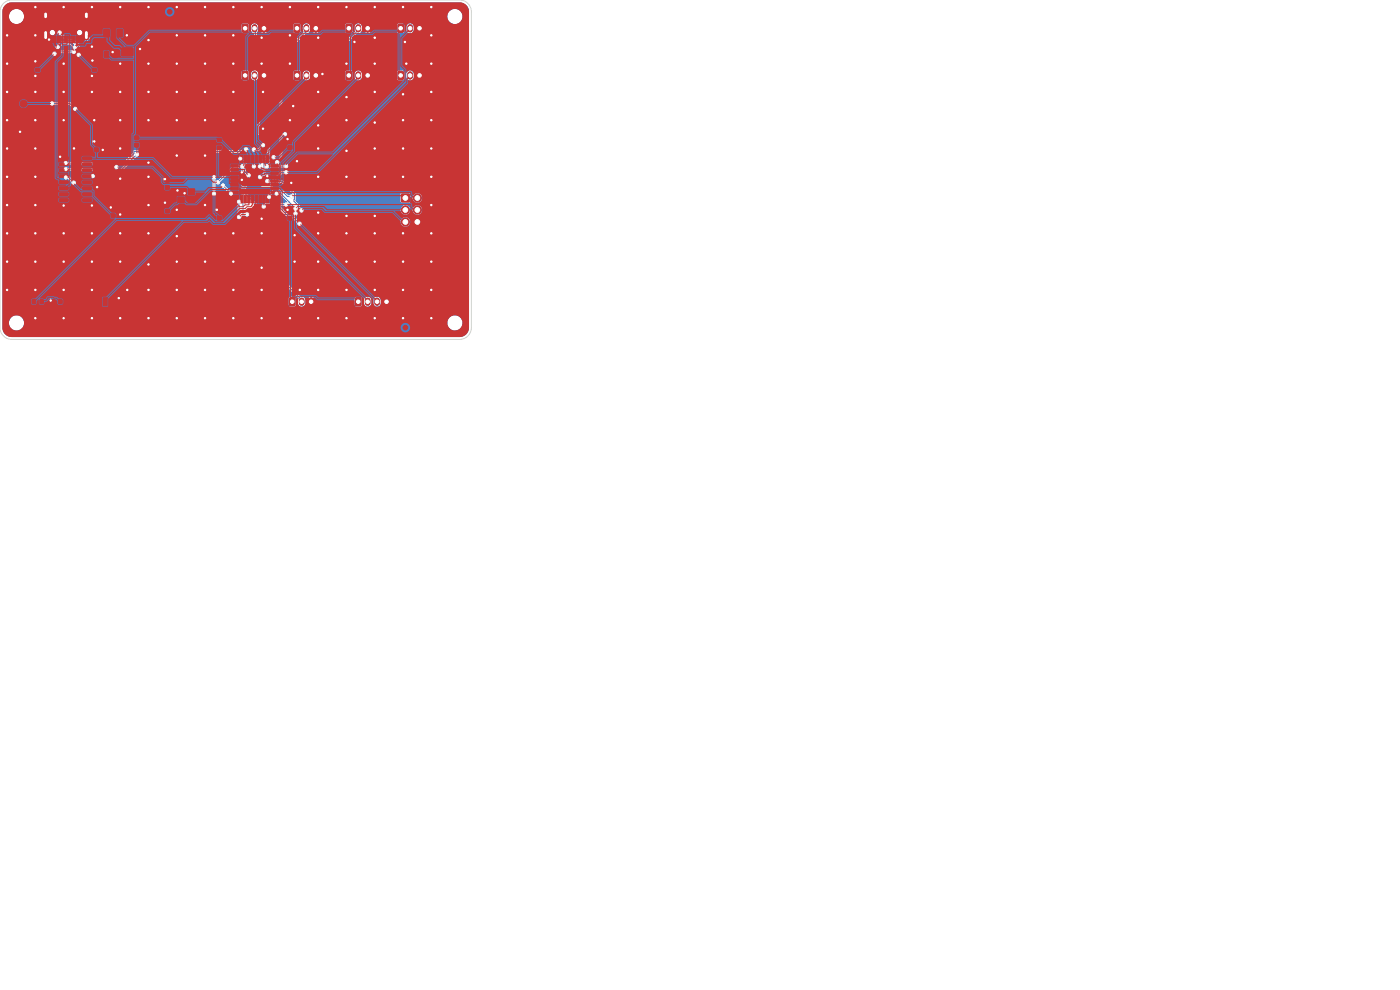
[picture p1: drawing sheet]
<svg xmlns="http://www.w3.org/2000/svg" width="297mm" height="210mm" viewBox="0 0 297 210" stroke-linecap="round" stroke-linejoin="round" font-family="sans-serif">
<g fill="#4d7fc4" stroke="#4d7fc4" stroke-width=".21">
<path d="M62.5 15.2l.8-.1 .3 .2v1.3l-.2 .3h-.7l-.3-.2z"/>
<path d="M61.5 63.2l.8-.1 .3 .2v1.3l-.2 .3h-.7l-.3-.2z"/>
<path d="M84.5 15.2l.9-.1 .2 .2v1.3l-.2 .3h-.7l-.3-.2z"/>
<path d="M84.5 5.2l.9-.1 .2 .2v1.3l-.2 .3h-.7l-.3-.2z"/>
<path d="M85.1 41.2h1.7v1.7h-1.7z"/>
<path d="M51.5 15.2l.8-.1 .3 .2v1.3l-.2 .3h-.8l-.2-.2z"/>
<path d="M73.5 5.2l.9-.1 .2 .2v1.3l-.2 .3h-.7l-.3-.2z"/>
<path d="M51.5 5.2l.8-.1 .3 .2v1.3l-.2 .3h-.8l-.2-.2z"/>
<path d="M73.5 15.2l.9-.1 .2 .2v1.3l-.2 .3h-.7l-.3-.2z"/>
<path d="M62.5 5.2l.8-.1 .3 .2v1.3l-.2 .3h-.7l-.3-.2z"/>
<path d="M75.5 63.2l.9-.1 .2 .2v1.3l-.2 .3h-.7l-.3-.2z"/>
<circle cx="88.5" cy="42" r=".85"/>
<circle cx="86" cy="44.5" r=".85"/>
<circle cx="88.5" cy="44.5" r=".85"/>
<circle cx="86" cy="47.1" r=".85"/>
<circle cx="88.5" cy="47.1" r=".85"/>
</g>
<g fill="none" stroke="#4d7fc4" stroke-width="1.2">
<path d="M54 5.7v.6M54 15.7v.6M56 5.7v.6M56 15.7v.6M65 5.7v.6M65 15.7v.6M67 5.7v.6M67 15.7v.6M76 5.7v.6M76 15.7v.6M78 5.7v.6M78 15.7v.6"/>
<path d="M87 5.7v.6M87 15.7v.6M89 5.7v.6M89 15.7v.6M64 63.7v.6M66 63.7v.6M78 63.7v.6M80 63.7v.6M82 63.7v.6"/>
</g>
<path d="M9.7 3v.6M9.7 6.9v1.1M18.3 3v.6M18.3 6.9v1.1" fill="none" stroke="#4d7fc4" stroke-width="1"/>
<g fill="#ececec" stroke="#ececec" stroke-width=".21">
<circle cx="62.7" cy="45.3" r=".3"/>
<circle cx="52.7" cy="37.2" r=".3"/>
<circle cx="1.5" cy="49.5" r=".3"/>
<circle cx="43.5" cy="61.5" r=".3"/>
<circle cx="15.7" cy="31.5" r=".3"/>
<circle cx="91.5" cy="7.5" r=".3"/>
<circle cx="7.5" cy="37.5" r=".3"/>
<circle cx="73.5" cy="49.5" r=".3"/>
<circle cx="19.5" cy="19.5" r=".3"/>
<circle cx="61.5" cy="13.5" r=".3"/>
<circle cx="49.5" cy="13.5" r=".3"/>
<circle cx="43.5" cy="19.5" r=".3"/>
<circle cx="31.5" cy="25.5" r=".3"/>
<circle cx="56.7" cy="37.3" r=".3"/>
<circle cx="73.5" cy="13.5" r=".3"/>
<circle cx="1.5" cy="13.5" r=".3"/>
<circle cx="49.5" cy="61.5" r=".3"/>
<circle cx="18.3" cy="7.3" r=".3"/>
<circle cx="67.5" cy="8" r=".3"/>
<circle cx="19.6" cy="12.9" r=".3"/>
<circle cx="31.5" cy="34.5" r=".3"/>
<circle cx="19.5" cy="67.5" r=".3"/>
<circle cx="31.5" cy="49.5" r=".3"/>
<circle cx="4.2" cy="27.9" r=".3"/>
<circle cx="25.5" cy="67.5" r=".3"/>
<circle cx="49.5" cy="7.5" r=".3"/>
<circle cx="25.5" cy="45.5" r=".3"/>
<circle cx="55.5" cy="49.5" r=".3"/>
<circle cx="31.5" cy="13.5" r=".3"/>
<circle cx="79.5" cy="55.5" r=".3"/>
<circle cx="79.5" cy="26" r=".3"/>
<circle cx="63.6" cy="61.5" r=".3"/>
<circle cx="7.5" cy="43.5" r=".3"/>
<circle cx="13.5" cy="67.5" r=".3"/>
<circle cx="10.7" cy="63.7" r=".3"/>
<circle cx="23.9" cy="11.1" r=".3"/>
<circle cx="85.5" cy="37.5" r=".3"/>
<circle cx="1.5" cy="19.5" r=".3"/>
<circle cx="7.5" cy="1.5" r=".3"/>
<circle cx="49.5" cy="49.5" r=".3"/>
<circle cx="37.5" cy="61.5" r=".3"/>
<circle cx="61.5" cy="7.5" r=".3"/>
<circle cx="7.5" cy="49.5" r=".3"/>
<circle cx="10.4" cy="8.4" r=".3"/>
<circle cx="73.5" cy="25.5" r=".3"/>
<circle cx="67.5" cy="19.5" r=".3"/>
<circle cx="13.5" cy="49.5" r=".3"/>
<circle cx="31.5" cy="19.5" r=".3"/>
<circle cx="85.5" cy="67.5" r=".3"/>
<circle cx="37.5" cy="44.5" r=".3"/>
<circle cx="73.5" cy="61.5" r=".3"/>
<circle cx="73.5" cy="32" r=".3"/>
<circle cx="13.5" cy="43.6" r=".3"/>
<circle cx="55.5" cy="8" r=".3"/>
<circle cx="19.5" cy="1.5" r=".3"/>
<circle cx="79.5" cy="19.5" r=".3"/>
<circle cx="91.5" cy="13.5" r=".3"/>
<circle cx="67.5" cy="37.5" r=".3"/>
<circle cx="91.5" cy="19.5" r=".3"/>
<circle cx="91.5" cy="1.5" r=".3"/>
<circle cx="63" cy="34.2" r=".3"/>
<circle cx="25.5" cy="37.9" r=".3"/>
<circle cx="37.5" cy="19.5" r=".3"/>
<circle cx="43.5" cy="67.5" r=".3"/>
<circle cx="37.5" cy="67.5" r=".3"/>
<circle cx="7.5" cy="61.5" r=".3"/>
<circle cx="49.5" cy="67.5" r=".3"/>
<circle cx="55.5" cy="46.4" r=".3"/>
<circle cx="85.5" cy="25.5" r=".3"/>
<circle cx="7.5" cy="55.5" r=".3"/>
<circle cx="19.5" cy="9.9" r=".3"/>
<circle cx="37.5" cy="13.5" r=".3"/>
<circle cx="25.5" cy="13.5" r=".3"/>
<circle cx="19.5" cy="16.1" r=".3"/>
<circle cx="1.5" cy="7.5" r=".3"/>
<circle cx="91.5" cy="55.5" r=".3"/>
<circle cx="1.5" cy="43.5" r=".3"/>
<circle cx="67.5" cy="55.5" r=".3"/>
<circle cx="73.5" cy="67.5" r=".3"/>
<circle cx="79.5" cy="67.5" r=".3"/>
<circle cx="7.5" cy="67.5" r=".3"/>
<circle cx="67.5" cy="67.5" r=".3"/>
<circle cx="35" cy="43" r=".3"/>
<circle cx="85.5" cy="49.5" r=".3"/>
<circle cx="61.5" cy="25.5" r=".3"/>
<circle cx="43.5" cy="13.5" r=".3"/>
<circle cx="43.5" cy="55.5" r=".3"/>
<circle cx="21.8" cy="31.8" r=".3"/>
<circle cx="13.5" cy="1.5" r=".3"/>
<circle cx="46" cy="44.5" r=".3"/>
<circle cx="49.5" cy="19.5" r=".3"/>
<circle cx="26.9" cy="7.5" r=".3"/>
<circle cx="31.5" cy="61.5" r=".3"/>
<circle cx="37.5" cy="7.5" r=".3"/>
<circle cx="51.3" cy="38.2" r=".3"/>
<circle cx="31.5" cy="8.5" r=".3"/>
<circle cx="43.5" cy="1.5" r=".3"/>
<circle cx="13.5" cy="25.5" r=".3"/>
<circle cx="7.5" cy="13" r=".3"/>
<circle cx="85.5" cy="61.5" r=".3"/>
<circle cx="37.6" cy="40.4" r=".3"/>
<circle cx="13.5" cy="61.5" r=".3"/>
<circle cx="37.5" cy="50.1" r=".3"/>
<circle cx="29.7" cy="10.4" r=".3"/>
<circle cx="7.5" cy="16.1" r=".3"/>
<circle cx="19.5" cy="55.5" r=".3"/>
<circle cx="85.5" cy="55.5" r=".3"/>
<circle cx="91.5" cy="61.5" r=".3"/>
<circle cx="67.5" cy="45.1" r=".3"/>
<circle cx="73.5" cy="55.5" r=".3"/>
<circle cx="85.5" cy="20" r=".3"/>
<circle cx="19.5" cy="61.5" r=".3"/>
<circle cx="7.5" cy="25.5" r=".3"/>
<circle cx="73.5" cy="45.8" r=".3"/>
<circle cx="61.5" cy="1.5" r=".3"/>
<circle cx="85.9" cy="8.9" r=".3"/>
<circle cx="1.5" cy="31.5" r=".3"/>
<circle cx="43.5" cy="25.5" r=".3"/>
<circle cx="25.5" cy="25.5" r=".3"/>
<circle cx="25.5" cy="55.5" r=".3"/>
<circle cx="61.5" cy="67.5" r=".3"/>
<circle cx="31.5" cy="1.5" r=".3"/>
<circle cx="67.5" cy="61.5" r=".3"/>
<circle cx="91.5" cy="49.5" r=".3"/>
<circle cx="73.5" cy="37.5" r=".3"/>
<circle cx="79.5" cy="37.5" r=".3"/>
<circle cx="67.5" cy="49.5" r=".3"/>
<circle cx="27" cy="61.5" r=".3"/>
<circle cx="12.8" cy="33.3" r=".3"/>
<circle cx="68.4" cy="15.7" r=".3"/>
<circle cx="91.5" cy="31.5" r=".3"/>
<circle cx="13.5" cy="55.5" r=".3"/>
<circle cx="91.5" cy="25.5" r=".3"/>
<circle cx="7.5" cy="31.5" r=".3"/>
<circle cx="31.5" cy="43.5" r=".3"/>
<circle cx="55.5" cy="1.5" r=".3"/>
<circle cx="79.5" cy="31.5" r=".3"/>
<circle cx="55.5" cy="61.5" r=".3"/>
<circle cx="91.5" cy="37.5" r=".3"/>
<circle cx="86.2" cy="13.5" r=".3"/>
<circle cx="37.5" cy="25.5" r=".3"/>
<circle cx="79.5" cy="1.5" r=".3"/>
<circle cx="79.5" cy="8" r=".3"/>
<circle cx="79.5" cy="13.5" r=".3"/>
<circle cx="25.5" cy="19.5" r=".3"/>
<circle cx="55.5" cy="56.8" r=".3"/>
<circle cx="61" cy="44.5" r=".3"/>
<circle cx="55.5" cy="67.5" r=".3"/>
<circle cx="13.5" cy="19.5" r=".3"/>
<circle cx="43.5" cy="49.5" r=".3"/>
<circle cx="62.5" cy="55.5" r=".3"/>
<circle cx="79.5" cy="61.5" r=".3"/>
<circle cx="49.5" cy="55.5" r=".3"/>
<circle cx="25.5" cy="1.5" r=".3"/>
<circle cx="31.5" cy="37.5" r=".3"/>
<circle cx="37.5" cy="1.5" r=".3"/>
<circle cx="19.5" cy="43.6" r=".3"/>
<circle cx="67.5" cy="31.5" r=".3"/>
<circle cx="67.5" cy="1.5" r=".3"/>
<circle cx="67.5" cy="26.6" r=".3"/>
<circle cx="1.5" cy="37.5" r=".3"/>
<circle cx="62.5" cy="49.9" r=".3"/>
<circle cx="79.5" cy="49.5" r=".3"/>
<circle cx="79.5" cy="45.8" r=".3"/>
<circle cx="73.5" cy="1.5" r=".3"/>
<circle cx="1.5" cy="61.5" r=".3"/>
<circle cx="55.5" cy="13.5" r=".3"/>
<circle cx="43.5" cy="33" r=".3"/>
<circle cx="75.2" cy="8.9" r=".3"/>
<circle cx="35" cy="38" r=".3"/>
<circle cx="7.5" cy="19.5" r=".3"/>
<circle cx="85.5" cy="31.5" r=".3"/>
<circle cx="31.5" cy="67.5" r=".3"/>
<circle cx="62.2" cy="22.5" r=".3"/>
<circle cx="61" cy="29.5" r=".3"/>
<circle cx="25.5" cy="31.5" r=".3"/>
<circle cx="25.2" cy="63.3" r=".3"/>
<circle cx="61.8" cy="38.8" r=".3"/>
<circle cx="73.5" cy="20.6" r=".3"/>
<circle cx="37.5" cy="55.5" r=".3"/>
<circle cx="43.5" cy="7.5" r=".3"/>
<circle cx="7.5" cy="7.5" r=".3"/>
<circle cx="49.5" cy="25.5" r=".3"/>
<circle cx="37.5" cy="33" r=".3"/>
<circle cx="49.5" cy="1.5" r=".3"/>
<circle cx="20" cy="25.5" r=".3"/>
<circle cx="55.8" cy="19.5" r=".3"/>
<circle cx="55.8" cy="27.3" r=".3"/>
<circle cx="1.5" cy="55.5" r=".3"/>
<circle cx="20.6" cy="39.7" r=".3"/>
<circle cx="25.5" cy="49.5" r=".3"/>
<circle cx="51.3" cy="36.6" r=".3"/>
<circle cx="85.5" cy="1.5" r=".3"/>
<circle cx="19.5" cy="49.5" r=".3"/>
<circle cx="1.5" cy="25.5" r=".3"/>
<circle cx="39.2" cy="41" r=".3"/>
<circle cx="31.5" cy="56.1" r=".3"/>
<circle cx="23.5" cy="44" r=".3"/>
<circle cx="91.5" cy="43.5" r=".3"/>
<circle cx="91.5" cy="67.5" r=".3"/>
<circle cx="20" cy="30" r=".3"/>
<circle cx="43.5" cy="43.5" r=".3"/>
<circle cx="13.5" cy="13.5" r=".3"/>
<circle cx="45.4" cy="37.6" r=".3"/>
<circle cx="11" cy="21.9" r=".3"/>
<circle cx="15.9" cy="23.1" r=".3"/>
<circle cx="45.4" cy="41.1" r=".3"/>
<circle cx="49" cy="41" r=".3"/>
<circle cx="47.3" cy="39.3" r=".3"/>
<circle cx="63.6" cy="47.5" r=".3"/>
<circle cx="50.7" cy="42.8" r=".3"/>
<circle cx="50.7" cy="46" r=".3"/>
<circle cx="52.4" cy="45.5" r=".3"/>
<circle cx="60.7" cy="43.4" r=".3"/>
<circle cx="55.9" cy="43.8" r=".3"/>
<circle cx="57" cy="41.8" r=".3"/>
<circle cx="61.9" cy="41.7" r=".3"/>
<circle cx="62.7" cy="44.2" r=".3"/>
<circle cx="58.6" cy="41" r=".3"/>
<circle cx="56.7" cy="38.4" r=".3"/>
<circle cx="58" cy="33.3" r=".3"/>
<circle cx="55.2" cy="37.6" r=".3"/>
<circle cx="60.7" cy="36.6" r=".3"/>
<circle cx="55.2" cy="35.3" r=".3"/>
<circle cx="58.8" cy="34.4" r=".3"/>
<circle cx="60.4" cy="28.5" r=".3"/>
<circle cx="56.6" cy="35.3" r=".3"/>
<circle cx="60.7" cy="35.3" r=".3"/>
<circle cx="53.9" cy="31.7" r=".3"/>
<circle cx="55.8" cy="30.8" r=".3"/>
<circle cx="53.9" cy="35.3" r=".3"/>
<circle cx="64" cy="44.7" r=".3"/>
<circle cx="52.2" cy="31.7" r=".3"/>
<circle cx="14" cy="34.6" r=".3"/>
<circle cx="46.3" cy="38.6" r=".3"/>
<circle cx="24.7" cy="35.5" r=".3"/>
<circle cx="51.4" cy="35.3" r=".3"/>
<circle cx="14" cy="35.9" r=".3"/>
<circle cx="51" cy="33.6" r=".3"/>
<circle cx="15.9" cy="9.9" r=".3"/>
<circle cx="12.2" cy="9.9" r=".3"/>
<circle cx="15.6" cy="11" r=".3"/>
<circle cx="11.5" cy="11.4" r=".3"/>
<circle cx="16.7" cy="11.6" r=".3"/>
<circle cx="12.6" cy="6.9" r=".3"/>
<circle cx="15.6" cy="38.7" r=".3"/>
<circle cx="14" cy="37.6" r=".3"/>
<circle cx="29" cy="32.8" r=".3"/>
<circle cx="19.7" cy="37.3" r=".3"/>
</g>
<g fill="none" stroke="#4d7fc4" stroke-width=".21">
<path d="M12.6 6.9l1.7 1.6h1.2l.8 .9h.2v.4l.2 .1v1.7M15.7 11h-3.8l-.4 .4M54 6l.2 .8v7.8l.2 .3h.5v13.3l2 2v2.8l-1.7 1.8v.5M65 6l-.2 .8-5.2 5.2v21.6l-.8 .8M76 6l-.3 .8-8.1 8.1h-1.5l-.2 .2v2.1l-5.9 5.8v5l.4 .5M11 21.9h3.8l1.2 1.2M14 37.6h.5l1.2 1.1M24.7 35.5l-.5 .4h-10.2M29 32.8l-4.3 4.2h-4.7l-.3 .3M45.4 37.6v3.5M47.3 39.3l1.7 1.7M51 33.6l1 1-.1 4.1-.3 .2v12.3l12.1 12.1 .3 .7"/>
<path d="M51.4 35.3h-1.8l-3.3 3.3M52.2 31.7l-.5 .5h-23.2v.4l-2.1 2h-12.4M52.7 37.2v1.5l-.7 .8v1.5l3.3 3.4h1.3l.5-.6h2l1.3 1.3h1.2l.3-.2h.4l.4 .4M53.9 35.3v2.3l1.8 1.8h2l.9-.8h1.3l2.5 2.5-.1 1.6 1 .9v.4l.7 .6M55.8 30.8l-.9 .9h-1M58 33.3l-1.3 1.4h-.7v3.2l.7 .5M60.7 36.6h-1l-2.4 2.4h-1.2v-.3l-.9-.9v-.2M60.7 35.3h-4.1M50.7 42.8v3.2M52.4 45.5h9.2l2 2M58.7 41h.9l3.1 3.3M60.7 43.4h-4.4l-.3 .4"/>
<path d="M61.9 41.7h-.9l-1-1.1h-.6l-.1-.1h-1.3l-1 1v.3"/>
</g>
<path d="M12.2 9.9l1-.8h1.8l.9 .8" fill="none" stroke="#4d7fc4" stroke-width=".4"/>
<g fill="#4d7fc4">
<path d="M59.5 43.7h.8a.54 .54 0 0 0 .6 .1 .54 .54 0 0 0 .3-.6l1 .9v.5h-.5l-.2 .2h-1z"/>
<path d="M1.1 1.1l.6-.4 .8-.2h95a2 2 0 0 1 2 2v67a2 2 0 0 1-2 2h-95a2 2 0 0 1-2-2v-1h1.4a1.61 1.61 0 0 0 1.6 1.6 1.61 1.61 0 0 0 1.6-1.6h89.8v.3a1.61 1.61 0 0 0 2.5 1 1.61 1.61 0 0 0-.2-2.7 1.61 1.61 0 0 0-2.3 1.4h-89.8v-.3a1.61 1.61 0 0 0-1.7-1.3 1.61 1.61 0 0 0-1.5 1.6h-1.4v-3.8h60.7l.4 .4 1.1-.2 .1-1.6-.4-.4h-.8l-.3 .3-.1 1.5h-60.7v-23.6h44.4a.5 .5 0 0 0 .8 .4 .5 .5 0 0 0 0-.8v-1.4h1.1l.2 .4 .4 .1 1.1 1.1a.5 .5 0 0 0 .5 .6 .5 .5 0 0 0 .5-.5 .5 .5 0 0 0-.6-.5l-1.1-1.1a.48 .48 0 0 0-.5-.5 .48 .48 0 0 0-.5 .4h-1.1v-.5a.53 .53 0 0 0 .7 .3 .53 .53 0 0 0 .4-.6l2.9-2.9h1.3l.6 .2v2.7l-.3 .4-.1 3.7a.52 .52 0 0 0-.8-.2 .52 .52 0 0 0 0 .8v2.5a.51 .51 0 0 0 0 .8 .51 .51 0 0 0 .8-.3l.1 5.1 12 12-.1 1a.78 .78 0 0 0 .8 .8 .78 .78 0 0 0 .8-.8h.4l.2 .5 .5 .3v-.8h.2v.8l.6-.4h8.5l.4 .4h.8l.3-.3 .1-.5h.4a.78 .78 0 0 0 .8 .8 .78 .78 0 0 0 .8-.8h.4a.78 .78 0 0 0 .8 .8 .78 .78 0 0 0 .8-.8h.4l.2 .5 .4 .3v-.8h.3l.1 .8a.82 .82 0 0 0 .6-1h-.5v-.2h.5v-.2a.79 .79 0 0 0-.7-.8v.8h-.3v-.8a.81 .81 0 0 0-.6 1h.5v.2l-.9 .2v-.7a.78 .78 0 0 0-.9-.7 .78 .78 0 0 0-.7 .8v.6h-.4v-.7a.78 .78 0 0 0-.9-.7 .78 .78 0 0 0-.7 .8v.6h-.4l-.1-1.2-.3-.2-1 .1-.2 .3v1.4h-8.5l.1-.6h-.5v-.2h.5a.81 .81 0 0 0-.7-1v.8h-.2v-.8a.81 .81 0 0 0-.7 1h.5v.2l-.9 .2v-.7a.85 .85 0 0 0-1.1-.7l-11.9-11.9 .1-5.3 .4 .3 .5-.2h8.7l1.5 1.5a.49 .49 0 0 0 .7 .6 .49 .49 0 0 0 .2-.8h21.1v.2a1.03 1.03 0 0 0 1 .8 1.03 1.03 0 0 0 1-.9h.5l.3 .6 .5 .3 .1-.5h.3v.5a1.03 1.03 0 0 0 .9-.9h-.6v-.3h.6l-.3-.6-.6-.3v.6h-.3v-.6a1.03 1.03 0 0 0-.9 .9h.6v.3h-1.1a1.03 1.03 0 0 0-.9-1.2 1.03 1.03 0 0 0-1.1 1.1h-21.1l-.5-.1-1.6-1.6 .3-.3a.57 .57 0 0 0 .4 .6 .57 .57 0 0 0 .7-.3l-.1-.4-.3-.2 .4-.4 .3 .2a.48 .48 0 0 0 .5 .5 .48 .48 0 0 0 .4-.6h20.6v.2a1.04 1.04 0 0 0 1.1 .9 1.04 1.04 0 0 0 .9-1.1h.5v.2a1.04 1.04 0 0 0 1.7 .7 1.04 1.04 0 0 0-.2-1.8 1.04 1.04 0 0 0-1.5 .9h-.5v-.2a1.04 1.04 0 0 0-1.1-.8 1.04 1.04 0 0 0-.9 1h-20.6l-.1-.2-.7-.4-.1-.4-.6-.6h22.1l.1 .1h1.8l.1-.1v-.9h.5a1.04 1.04 0 0 0 1.5 .9 1.04 1.04 0 0 0 .2-1.7 1.04 1.04 0 0 0-1.7 .6v.2h-.5l-.1-1h-1.8l-.1 1.9h-22.1l-.3-.3 .1-1.7-2.6-2.6-1.5-.1 1.2-1.3 .5-.1a.5 .5 0 0 0 .8 .1 .5 .5 0 0 0-.1-.8 .5 .5 0 0 0-.7 .2h-.7l-2.3 2.3-.1-.1a.52 .52 0 0 0-.7-.6l-.2-.2v-1.9h.4l.4-.3h3.2a.49 .49 0 0 0 .8 .1 .49 .49 0 0 0-.1-.8 .49 .49 0 0 0-.7 .2l-1.3-.1 .9-1.2v-5l.1-.1a.52 .52 0 0 0 .7 .3 .52 .52 0 0 0 .2-.7 .52 .52 0 0 0-.6-.3v-4.8l5.8-5.8 .1-.6 .7 .4v-.8h.2v.8l.6-.4h5.5l.4 .4h.8l.3-.3 .1-.5h.4a.78 .78 0 0 0 .8 .8 .78 .78 0 0 0 .8-.8h.4l.2 .5 .4 .3v-.8h.3v.8l.6-.4h5.5l.4 .4h.8l.3-.3 .1-.5h.4a.78 .78 0 0 0 .8 .8 .78 .78 0 0 0 .8-.8h.4l.2 .5 .4 .3v-.8h.3v.8a.81 .81 0 0 0 .7-.9h-.5v-.3h.5v-.4l-.2-.3-.4-.3-.1 .8h-.3v-.8l-.5 .5-.1 .5h.5v.3l-.9 .1v-.6a.78 .78 0 0 0-.8-.8 .78 .78 0 0 0-.8 .8v.6h-.4l-.1-1.2-1.3-.1-.2 .3v1.4h-5.5l.1-.5h-.5v-.3h.5v-.4l-.2-.3-.4-.3-.1 .8h-.3v-.8l-.5 .5-.1 .5h.5v.3l-.9 .1v-.6a.78 .78 0 0 0-.8-.8 .78 .78 0 0 0-.8 .8v.6h-.4l-.1-1.2-1.3-.1-.2 .3v1.4h-5.5l.1-.5h-.5v-.3h.5l-.2-.8 8.2-8.1a.79 .79 0 0 0 1-.7h.4l.2 .5 .4 .3v-.8h.3v.8l.6-.4h5.5l.4 .4h.8l.3-.3 .1-.5 .4 .1a.78 .78 0 0 0 .8 .7 .78 .78 0 0 0 .8-.8h.4l.2 .5 .4 .3v-.8h.3v.8a.81 .81 0 0 0 .7-.9h-.5v-.4h.5v-.3l-.2-.3-.4-.3-.1 .8h-.3v-.8l-.5 .5-.1 .4h.5v.4l-.9 .1v-.6a.78 .78 0 0 0-.8-.8 .78 .78 0 0 0-.8 .8v.6h-.4l-.1-1.2-1.3-.1-.2 .3v1.4h-5.5l.1-.5h-.5v-.4h.5v-.3l-.2-.3-.4-.3-.1 .8h-.3v-.8l-.5 .5-.1 .4h.5v.4l-.9 .1v-.6a.78 .78 0 0 0-.8-.8 .78 .78 0 0 0-.8 .8l.1 1-7.8 7.8-1.5 .1-.5 .5a.78 .78 0 0 0-1.3 .6v.6a.91 .91 0 0 0 1.4 .6l-5.7 5.8v-6h2.3l.4 .4h.8l.4-.4v-1.4l-.4-.4-1.1 .2-.1 1.6h-2.3v-4.6l5.1-5a.78 .78 0 0 0 .8-.8h.4l.2 .5 .5 .3v-.8h.2v.8l.6-.4h5.5l.4 .4h.8l.4-.4v-1.4l-.4-.4h-.8l-.3 .3-.1 1.5h-5.5l.1-.5h-.5v-.4h.5a.81 .81 0 0 0-.7-.9v.8h-.2v-.8a.81 .81 0 0 0-.7 .9h.5v.4l-.9 .1v-.7a.78 .78 0 0 0-.9-.7 .78 .78 0 0 0-.7 .8l.2 1.1-5.1 5.1v21.6l-.4 .4a.54 .54 0 0 0-.6 .4 .54 .54 0 0 0 .3 .6l-1.6 .1 .9-1.1a.5 .5 0 0 0 .6-.5 .5 .5 0 0 0-.5-.5 .5 .5 0 0 0-.5 .6l-.9 .9h-.6l1.2-1.3v-2.9l-2-2.1v-11.4h.1l.6 .4v-.8h.3v.8a.82 .82 0 0 0 .6-.9h-.5v-.3h.5v-.2a.79 .79 0 0 0-.6-.8v.8h-.3v-.8l-.7 .4-.1-.6-.6-.2v-7.6l.3-.6h.4l.2 .5 .5 .3v-.8h.3v.8l.5-.4h5.5l.4 .4h.8l.4-.4v-1.4l-.4-.4h-.8l-.3 .3-.1 1.5h-5.5l.1-.5h-.5v-.4h.5v-.1a.79 .79 0 0 0-.6-.8v.8h-.3v-.8a.81 .81 0 0 0-.7 .9h.5v.4l-.9 .1v-.7a.78 .78 0 0 0-.9-.7 .78 .78 0 0 0-.7 .8l.1 .9 .6 .5 .1 7.8a.77 .77 0 0 0-.8 .8v.6a.91 .91 0 0 0 1.4 .6v11.4l2 2.1v2.5l-1.7 1.8a.62 .62 0 0 0-.2 .7 .62 .62 0 0 0 .5 .4l.5-.3v1.9a.51 .51 0 0 0-.9-.2 .51 .51 0 0 0 .2 .8l.8 1-1.6-1.5-.1-1.8a.5 .5 0 0 0 .1-.7 .5 .5 0 0 0-.7 0 .5 .5 0 0 0 .1 .7v2l1.9 1.9 2.3 .1 .9-.9h1.1l2.3 2.4-1 .2-1-1h-.5l-.3-.2h-1.2l-1.3 1.1a.5 .5 0 0 0-.2 .7 .5 .5 0 0 0 .6 .2 .5 .5 0 0 0 .3-.7l.6-.7a.57 .57 0 0 0 .3 .6 .57 .57 0 0 0 .7-.1h.4l1.4 1.6-.6 .2-4.2 .1a.78 .78 0 0 0-.7 .8l-3.2-3.1v-1.3l.8-.8v-1.2a.52 .52 0 0 0 0-.8 .52 .52 0 0 0-.8 .2l.1-2.4-.8-.9a.49 .49 0 0 0-.5-.5 .49 .49 0 0 0-.5 .5 .49 .49 0 0 0 .6 .5l.6 .6-2.3 .3-3 3-.7 .4v-.5a.5 .5 0 0 0 .1-.7 .5 .5 0 0 0-.8 0 .5 .5 0 0 0 .1 .7v2.7l-.2 .4h-44.4v-3.5h13a.55 .55 0 0 0 .3 .5 .55 .55 0 0 0 .6-.2l.8 .8a.5 .5 0 0 0 .5 .5 .5 .5 0 0 0 .5-.5 .5 .5 0 0 0-.7-.5l-.8-.8-.4-.1a.48 .48 0 0 0-.5-.2 .48 .48 0 0 0-.3 .5h-13v-1.7h13l.1 .4 .3 .1 .5-.2h9.9l.3-.3a.53 .53 0 0 0 .6-.4 .53 .53 0 0 0-.3-.6l1.5 .1-1.8 1.8h-4.8a.52 .52 0 0 0-.6 .5 .52 .52 0 0 0 .5 .6 .52 .52 0 0 0 .6-.6h4.6l4.1-4.1a.54 .54 0 0 0 .5-.8h22.2l.8-.3 .2-.4h.7v.3a.52 .52 0 0 0 .9 0h.7l.7-.7a.49 .49 0 0 0 .6-.5 .49 .49 0 0 0-.6-.5 .49 .49 0 0 0-.4 .6l-.5 .5h-.6a.48 .48 0 0 0-.5-.2 .48 .48 0 0 0-.3 .5h-.7v-.1a.53 .53 0 0 0-.7-.3 .53 .53 0 0 0-.3 .5l-23.2 .1-.3 .1-.1 .5-1.8 1.8h-12a.49 .49 0 0 0-.7 0 .49 .49 0 0 0 .1 .7 .49 .49 0 0 0 .7-.1h10.1l-.4 .7h-9.8a.48 .48 0 0 0-.5-.2 .48 .48 0 0 0-.3 .5h-13v-14h10.1v.3a.52 .52 0 0 0 .9 0h3.2l.7 .8a.5 .5 0 0 0 .5 .6 .5 .5 0 0 0 .5-.5 .5 .5 0 0 0-.6-.5l-.9-.9-3.5-.1a.48 .48 0 0 0-.5-.1 .48 .48 0 0 0-.3 .4h-10.1v-5.2h50.7l.4 .4h.8l.4-.4v-1.4l-.4-.4h-.8l-.3 .3-.1 1.5h-50.7v-5.3h10.6a.52 .52 0 0 0 .5 .5 .52 .52 0 0 0 .5-.6h3.2a.52 .52 0 0 0 .8 0 .52 .52 0 0 0-.3-.8l.6-.2v.9a.5 .5 0 0 0-.1 .8 .5 .5 0 0 0 .8 0 .5 .5 0 0 0-.1-.8v-1.3l-.3-.7-.3-.1-.8-.8h-1.2l-.2-.3h3.4l.3 .6 .3 .1v-.4h.3l.1 .3 .4-.4v-.6h-.4v-.3h.4v-.6h32.2l.4 .4h.8l.4-.4v-1.4l-.4-.4-1.1 .2-.1 1.6h-32.2l-.5-.5v.4h-.3v-.4l-.4 .2-.2 .3v.6h.4v.3h-.4v.4h-3.4l-1.1-1.1h3.2v.2a.58 .58 0 0 0 1 .3 .58 .58 0 0 0-.2-1 .58 .58 0 0 0-.8 .5h-3.2a.49 .49 0 0 0-.5-.5 .49 .49 0 0 0-.4 .6 .49 .49 0 0 0 .6 .4l1.1 1.2-.9 .1-.8 .8a.49 .49 0 0 0-.4 .5 .49 .49 0 0 0 .4 .4 .49 .49 0 0 0 .5-.4l.6-.6h1.5l.9 1.1-.5 .2h-3.3l-.7 .3-.1 .4h-10.6v-3.4h8.5l.2 .5 .2 .1 .1-.3h.3v.4l.4-.2 .2-.5v-.4h-.4v-.3h.4v-.4h.1a.58 .58 0 0 0 .9 .5 .58 .58 0 0 0 .1-.9 .58 .58 0 0 0-1 .3l-.1 .1-.1-.3-.4-.4-.1 .4h-.3v-.4l-.2 .1-.3 .4v.6h.4v.3h-.4v.4h-8.5v-4.5h1.4v.3a1.6 1.6 0 0 0 1.7 1.3 1.6 1.6 0 0 0 1.5-1.5h3.9l.2 .4 .3 .2v-.4h.3l.1 .4 .3-.2 .2-.4h7.2l.2 .4 .3 .2 .1-.4h.3v.4l.3-.2 .2-.5h75.9a1.61 1.61 0 0 0 2.3 1.4 1.61 1.61 0 0 0 .2-2.7 1.61 1.61 0 0 0-2.5 1v.3h-75.9l-.4-.1v-.3h.4l-.2-.6-.3-.2v.4h-.3v-.4l-.5 .3-.1 .5h.4v.3h-.4v.2h-7.2v-.2h-.4v-.3h.4l-.1-.5-.5-.3v.4h-.3v-.4l-.4 .3-.1 .5h.4v.3h-.4v.2h-3.9a1.6 1.6 0 0 0-1.6-1.7 1.6 1.6 0 0 0-1.6 1.6h-1.4l.1-1.5z"/>
</g>
<g fill="#fff" stroke="#fff" stroke-width=".21">
<circle cx="62.7" cy="45.3" r=".15"/>
<circle cx="52.8" cy="37.2" r=".15"/>
<circle cx="1.5" cy="49.5" r=".15"/>
<circle cx="43.5" cy="61.5" r=".15"/>
<circle cx="15.7" cy="31.5" r=".15"/>
<circle cx="91.5" cy="7.5" r=".15"/>
<circle cx="7.5" cy="37.5" r=".15"/>
<circle cx="73.5" cy="49.5" r=".15"/>
<circle cx="19.5" cy="19.5" r=".15"/>
<circle cx="61.5" cy="13.5" r=".15"/>
<circle cx="49.5" cy="13.5" r=".15"/>
<circle cx="43.5" cy="19.5" r=".15"/>
<circle cx="31.5" cy="25.5" r=".15"/>
<circle cx="56.7" cy="37.4" r=".15"/>
<circle cx="73.5" cy="13.5" r=".15"/>
<circle cx="1.5" cy="13.5" r=".15"/>
<circle cx="49.5" cy="61.5" r=".15"/>
<circle cx="18.3" cy="7.3" r=".15"/>
<circle cx="67.5" cy="8" r=".15"/>
<circle cx="19.6" cy="12.8" r=".15"/>
<circle cx="31.5" cy="34.5" r=".15"/>
<circle cx="19.5" cy="67.5" r=".15"/>
<circle cx="31.5" cy="49.5" r=".15"/>
<circle cx="4.2" cy="28" r=".15"/>
<circle cx="25.5" cy="67.5" r=".15"/>
<circle cx="49.5" cy="7.5" r=".15"/>
<circle cx="25.5" cy="45.5" r=".15"/>
<circle cx="55.5" cy="49.5" r=".15"/>
<circle cx="31.5" cy="13.5" r=".15"/>
<circle cx="79.5" cy="55.5" r=".15"/>
<circle cx="79.5" cy="26" r=".15"/>
<circle cx="63.6" cy="61.5" r=".15"/>
<circle cx="7.5" cy="43.5" r=".15"/>
<circle cx="13.5" cy="67.5" r=".15"/>
<circle cx="10.7" cy="63.8" r=".15"/>
<circle cx="23.9" cy="11" r=".15"/>
<circle cx="85.5" cy="37.5" r=".15"/>
<circle cx="1.5" cy="19.5" r=".15"/>
<circle cx="7.5" cy="1.5" r=".15"/>
<circle cx="49.5" cy="49.5" r=".15"/>
<circle cx="37.5" cy="61.5" r=".15"/>
<circle cx="61.5" cy="7.5" r=".15"/>
<circle cx="7.5" cy="49.5" r=".15"/>
<circle cx="10.4" cy="8.4" r=".15"/>
<circle cx="73.5" cy="25.5" r=".15"/>
<circle cx="67.5" cy="19.5" r=".15"/>
<circle cx="13.5" cy="49.5" r=".15"/>
<circle cx="31.5" cy="19.5" r=".15"/>
<circle cx="85.5" cy="67.5" r=".15"/>
<circle cx="37.5" cy="44.5" r=".15"/>
<circle cx="73.5" cy="61.5" r=".15"/>
<circle cx="73.5" cy="32" r=".15"/>
<circle cx="13.5" cy="43.6" r=".15"/>
<circle cx="55.5" cy="8" r=".15"/>
<circle cx="19.5" cy="1.5" r=".15"/>
<circle cx="79.5" cy="19.5" r=".15"/>
<circle cx="91.5" cy="13.5" r=".15"/>
<circle cx="67.5" cy="37.5" r=".15"/>
<circle cx="91.5" cy="19.5" r=".15"/>
<circle cx="91.5" cy="1.5" r=".15"/>
<circle cx="63" cy="34.2" r=".15"/>
<circle cx="25.5" cy="37.9" r=".15"/>
<circle cx="37.5" cy="19.5" r=".15"/>
<circle cx="43.5" cy="67.5" r=".15"/>
<circle cx="37.5" cy="67.5" r=".15"/>
<circle cx="7.5" cy="61.5" r=".15"/>
<circle cx="49.5" cy="67.5" r=".15"/>
<circle cx="55.5" cy="46.4" r=".15"/>
<circle cx="85.5" cy="25.5" r=".15"/>
<circle cx="7.5" cy="55.5" r=".15"/>
<circle cx="19.5" cy="9.9" r=".15"/>
<circle cx="37.5" cy="13.5" r=".15"/>
<circle cx="25.5" cy="13.5" r=".15"/>
<circle cx="19.5" cy="16.1" r=".15"/>
<circle cx="1.5" cy="7.5" r=".15"/>
<circle cx="91.5" cy="55.5" r=".15"/>
<circle cx="1.5" cy="43.5" r=".15"/>
<circle cx="67.5" cy="55.5" r=".15"/>
<circle cx="73.5" cy="67.5" r=".15"/>
<circle cx="79.5" cy="67.5" r=".15"/>
<circle cx="7.5" cy="67.5" r=".15"/>
<circle cx="67.5" cy="67.5" r=".15"/>
<circle cx="35" cy="43" r=".15"/>
<circle cx="85.5" cy="49.5" r=".15"/>
<circle cx="61.5" cy="25.5" r=".15"/>
<circle cx="43.5" cy="13.5" r=".15"/>
<circle cx="43.5" cy="55.5" r=".15"/>
<circle cx="21.8" cy="31.8" r=".15"/>
<circle cx="13.5" cy="1.5" r=".15"/>
<circle cx="46" cy="44.5" r=".15"/>
<circle cx="49.5" cy="19.5" r=".15"/>
<circle cx="26.9" cy="7.5" r=".15"/>
<circle cx="31.5" cy="61.5" r=".15"/>
<circle cx="37.5" cy="7.5" r=".15"/>
<circle cx="51.3" cy="38.1" r=".15"/>
<circle cx="31.5" cy="8.5" r=".15"/>
<circle cx="43.5" cy="1.5" r=".15"/>
<circle cx="13.5" cy="25.5" r=".15"/>
<circle cx="7.5" cy="13" r=".15"/>
<circle cx="85.5" cy="61.5" r=".15"/>
<circle cx="37.6" cy="40.4" r=".15"/>
<circle cx="13.5" cy="61.5" r=".15"/>
<circle cx="37.5" cy="50.1" r=".15"/>
<circle cx="29.7" cy="10.4" r=".15"/>
<circle cx="7.5" cy="16.1" r=".15"/>
<circle cx="19.5" cy="55.5" r=".15"/>
<circle cx="85.5" cy="55.5" r=".15"/>
<circle cx="91.5" cy="61.5" r=".15"/>
<circle cx="67.5" cy="45.1" r=".15"/>
<circle cx="73.5" cy="55.5" r=".15"/>
<circle cx="85.5" cy="20" r=".15"/>
<circle cx="19.5" cy="61.5" r=".15"/>
<circle cx="7.5" cy="25.5" r=".15"/>
<circle cx="73.5" cy="45.8" r=".15"/>
<circle cx="61.5" cy="1.5" r=".15"/>
<circle cx="85.9" cy="8.9" r=".15"/>
<circle cx="1.5" cy="31.5" r=".15"/>
<circle cx="43.5" cy="25.5" r=".15"/>
<circle cx="25.5" cy="25.5" r=".15"/>
<circle cx="25.5" cy="55.5" r=".15"/>
<circle cx="61.5" cy="67.5" r=".15"/>
<circle cx="31.5" cy="1.5" r=".15"/>
<circle cx="67.5" cy="61.5" r=".15"/>
<circle cx="91.5" cy="49.5" r=".15"/>
<circle cx="73.5" cy="37.5" r=".15"/>
<circle cx="79.5" cy="37.5" r=".15"/>
<circle cx="67.5" cy="49.5" r=".15"/>
<circle cx="27" cy="61.5" r=".15"/>
<circle cx="12.7" cy="33.2" r=".15"/>
<circle cx="68.4" cy="15.7" r=".15"/>
<circle cx="91.5" cy="31.5" r=".15"/>
<circle cx="13.5" cy="55.5" r=".15"/>
<circle cx="91.5" cy="25.5" r=".15"/>
<circle cx="7.5" cy="31.5" r=".15"/>
<circle cx="31.5" cy="43.5" r=".15"/>
<circle cx="55.5" cy="1.5" r=".15"/>
<circle cx="79.5" cy="31.5" r=".15"/>
<circle cx="55.5" cy="61.5" r=".15"/>
<circle cx="91.5" cy="37.5" r=".15"/>
<circle cx="86.2" cy="13.5" r=".15"/>
<circle cx="37.5" cy="25.5" r=".15"/>
<circle cx="79.5" cy="1.5" r=".15"/>
<circle cx="79.5" cy="8" r=".15"/>
<circle cx="79.5" cy="13.5" r=".15"/>
<circle cx="25.5" cy="19.5" r=".15"/>
<circle cx="55.5" cy="56.8" r=".15"/>
<circle cx="61" cy="44.5" r=".15"/>
<circle cx="55.5" cy="67.5" r=".15"/>
<circle cx="13.5" cy="19.5" r=".15"/>
<circle cx="43.5" cy="49.5" r=".15"/>
<circle cx="62.5" cy="55.5" r=".15"/>
<circle cx="79.5" cy="61.5" r=".15"/>
<circle cx="49.5" cy="55.5" r=".15"/>
<circle cx="25.5" cy="1.5" r=".15"/>
<circle cx="31.5" cy="37.5" r=".15"/>
<circle cx="37.5" cy="1.5" r=".15"/>
<circle cx="19.5" cy="43.6" r=".15"/>
<circle cx="67.5" cy="31.5" r=".15"/>
<circle cx="67.5" cy="1.5" r=".15"/>
<circle cx="67.5" cy="26.6" r=".15"/>
<circle cx="1.5" cy="37.5" r=".15"/>
<circle cx="62.5" cy="49.9" r=".15"/>
<circle cx="79.5" cy="49.5" r=".15"/>
<circle cx="79.5" cy="45.8" r=".15"/>
<circle cx="73.5" cy="1.5" r=".15"/>
<circle cx="1.5" cy="61.5" r=".15"/>
<circle cx="55.5" cy="13.5" r=".15"/>
<circle cx="43.5" cy="33" r=".15"/>
<circle cx="75.2" cy="8.9" r=".15"/>
<circle cx="35" cy="38" r=".15"/>
<circle cx="7.5" cy="19.5" r=".15"/>
<circle cx="85.5" cy="31.5" r=".15"/>
<circle cx="31.5" cy="67.5" r=".15"/>
<circle cx="62.2" cy="22.5" r=".15"/>
<circle cx="61" cy="29.5" r=".15"/>
<circle cx="25.5" cy="31.5" r=".15"/>
<circle cx="25.2" cy="63.2" r=".15"/>
<circle cx="61.8" cy="38.8" r=".15"/>
<circle cx="73.5" cy="20.6" r=".15"/>
<circle cx="37.5" cy="55.5" r=".15"/>
<circle cx="43.5" cy="7.5" r=".15"/>
<circle cx="7.5" cy="7.5" r=".15"/>
<circle cx="49.5" cy="25.5" r=".15"/>
<circle cx="37.5" cy="33" r=".15"/>
<circle cx="49.5" cy="1.5" r=".15"/>
<circle cx="20" cy="25.5" r=".15"/>
<circle cx="55.8" cy="19.5" r=".15"/>
<circle cx="55.8" cy="27.3" r=".15"/>
<circle cx="1.5" cy="55.5" r=".15"/>
<circle cx="20.6" cy="39.7" r=".15"/>
<circle cx="25.5" cy="49.5" r=".15"/>
<circle cx="51.3" cy="36.5" r=".15"/>
<circle cx="85.5" cy="1.5" r=".15"/>
<circle cx="19.5" cy="49.5" r=".15"/>
<circle cx="1.5" cy="25.5" r=".15"/>
<circle cx="39.1" cy="41" r=".15"/>
<circle cx="31.5" cy="56.1" r=".15"/>
<circle cx="23.5" cy="44" r=".15"/>
<circle cx="91.5" cy="43.5" r=".15"/>
<circle cx="91.5" cy="67.5" r=".15"/>
<circle cx="20" cy="30" r=".15"/>
<circle cx="43.5" cy="43.5" r=".15"/>
<circle cx="13.5" cy="13.5" r=".15"/>
<circle cx="45.4" cy="37.6" r=".15"/>
<circle cx="11" cy="22" r=".15"/>
<circle cx="15.9" cy="23.1" r=".15"/>
<circle cx="45.4" cy="41.1" r=".15"/>
<circle cx="49" cy="41.1" r=".15"/>
<circle cx="47.3" cy="39.4" r=".15"/>
<circle cx="63.5" cy="47.4" r=".15"/>
<circle cx="50.7" cy="42.8" r=".15"/>
<circle cx="50.7" cy="46.1" r=".15"/>
<circle cx="52.4" cy="45.5" r=".15"/>
<circle cx="60.7" cy="43.4" r=".15"/>
<circle cx="55.9" cy="43.8" r=".15"/>
<circle cx="57.1" cy="41.8" r=".15"/>
<circle cx="61.8" cy="41.7" r=".15"/>
<circle cx="62.7" cy="44.2" r=".15"/>
<circle cx="58.6" cy="41.1" r=".15"/>
<circle cx="56.7" cy="38.4" r=".15"/>
<circle cx="58.1" cy="33.4" r=".15"/>
<circle cx="55.1" cy="37.6" r=".15"/>
<circle cx="60.7" cy="36.5" r=".15"/>
<circle cx="55.1" cy="35.3" r=".15"/>
<circle cx="58.8" cy="34.4" r=".15"/>
<circle cx="60.5" cy="28.4" r=".15"/>
<circle cx="56.6" cy="35.3" r=".15"/>
<circle cx="60.7" cy="35.2" r=".15"/>
<circle cx="53.8" cy="31.7" r=".15"/>
<circle cx="55.8" cy="30.8" r=".15"/>
<circle cx="53.8" cy="35.3" r=".15"/>
<circle cx="63.9" cy="44.7" r=".15"/>
<circle cx="52.2" cy="31.7" r=".15"/>
<circle cx="13.9" cy="34.6" r=".15"/>
<circle cx="46.2" cy="38.7" r=".15"/>
<circle cx="24.7" cy="35.4" r=".15"/>
<circle cx="51.4" cy="35.3" r=".15"/>
<circle cx="13.9" cy="35.9" r=".15"/>
<circle cx="51" cy="33.7" r=".15"/>
<circle cx="15.9" cy="10" r=".15"/>
<circle cx="12.2" cy="10" r=".15"/>
<circle cx="15.6" cy="11" r=".15"/>
<circle cx="11.6" cy="11.4" r=".15"/>
<circle cx="16.7" cy="11.7" r=".15"/>
<circle cx="12.6" cy="6.9" r=".15"/>
<circle cx="15.6" cy="38.8" r=".15"/>
<circle cx="13.9" cy="37.6" r=".15"/>
<circle cx="29.1" cy="32.7" r=".15"/>
<circle cx="19.7" cy="37.4" r=".15"/>
<circle cx="63" cy="16" r=".38"/>
<circle cx="65" cy="16" r=".38"/>
<circle cx="67" cy="16" r=".38"/>
<circle cx="62" cy="64" r=".37"/>
<circle cx="64" cy="64" r=".38"/>
<circle cx="66" cy="64" r=".38"/>
<circle cx="85" cy="16" r=".38"/>
<circle cx="87" cy="16" r=".38"/>
<circle cx="89" cy="16" r=".38"/>
<circle cx="96.5" cy="68.5" r="1.35"/>
<circle cx="85" cy="6" r=".37"/>
<circle cx="87" cy="6" r=".37"/>
<circle cx="89" cy="6" r=".37"/>
<circle cx="86" cy="42" r=".5"/>
<circle cx="88.5" cy="42" r=".5"/>
<circle cx="86" cy="44.5" r=".5"/>
<circle cx="88.5" cy="44.5" r=".5"/>
<circle cx="86" cy="47.1" r=".5"/>
<circle cx="88.5" cy="47.1" r=".5"/>
<circle cx="96.5" cy="3.5" r="1.35"/>
<circle cx="3.5" cy="68.5" r="1.35"/>
<circle cx="3.5" cy="3.5" r="1.35"/>
<circle cx="16.9" cy="6.9" r=".32"/>
<circle cx="11.1" cy="6.9" r=".32"/>
<circle cx="52" cy="16" r=".38"/>
<circle cx="54" cy="16" r=".38"/>
<circle cx="56" cy="16" r=".38"/>
<circle cx="74" cy="6" r=".37"/>
<circle cx="76" cy="6" r=".37"/>
<circle cx="78" cy="6" r=".37"/>
<circle cx="52" cy="6" r=".37"/>
<circle cx="54" cy="6" r=".37"/>
<circle cx="56" cy="6" r=".37"/>
<circle cx="74" cy="16" r=".38"/>
<circle cx="76" cy="16" r=".38"/>
<circle cx="78" cy="16" r=".38"/>
<circle cx="63" cy="6" r=".37"/>
<circle cx="65" cy="6" r=".37"/>
<circle cx="67" cy="6" r=".37"/>
<circle cx="76" cy="64" r=".38"/>
<circle cx="78" cy="64" r=".38"/>
<circle cx="80" cy="64" r=".38"/>
<circle cx="82" cy="64" r=".38"/>
</g>
<path d="M9.7 3v.6M9.7 6.9v1.1M18.3 3v.6M18.3 6.9v1.1" fill="none" stroke="#fff" stroke-width=".6"/>
<g fill="#c83434" stroke="#c83434" stroke-width=".21">
<path d="M62.5 15.2l.8-.1 .3 .2v1.3l-.2 .3h-.7l-.3-.2z"/>
<path d="M23.6 45.4h.8v.8h-.8z"/>
<path d="M23.6 43.8h.8v.8h-.8z"/>
<path d="M19.6 14.5h.8v.7h-.8z"/>
<path d="M19.6 12.8h.8v.7h-.8z"/>
<path d="M37.7 41.7h1.4v1.2h-1.4z"/>
<path d="M39.9 41.7h1.4v1.2h-1.4z"/>
<path d="M39.9 40h1.4v1.3h-1.4z"/>
<path d="M37.7 40h1.4v1.3h-1.4z"/>
<path d="M61.5 63.2l.8-.1 .3 .2v1.3l-.2 .3h-.7l-.3-.2z"/>
<path d="M35.1 44.4h.8v.8h-.8z"/>
<path d="M35.1 42.8h.8v.8h-.8z"/>
<path d="M35.1 39.4h.8v.8h-.8z"/>
<path d="M35.1 37.8h.8v.8h-.8z"/>
<path d="M84.5 15.2l.9-.1 .2 .2v1.3l-.2 .3h-.7l-.3-.2z"/>
<path d="M84.5 5.2l.9-.1 .2 .2v1.3l-.2 .3h-.7l-.3-.2z"/>
<path d="M85.1 41.2h1.7v1.7h-1.7z"/>
<path d="M6.8 63.6h.7v.8h-.7z"/>
<path d="M8.5 63.6h.7v.8h-.7z"/>
<path d="M10.8 63.6h.8v.8h-.8z"/>
<path d="M12.4 63.6h.8v.8h-.8z"/>
<path d="M49 34.9h1.6v.6h-1.6z"/>
<path d="M49 35.7h1.6v.6h-1.6z"/>
<path d="M49 36.5h1.6v.6h-1.6z"/>
<path d="M49 37.3h1.6v.6h-1.6z"/>
<path d="M49 38.1h1.6v.6h-1.6z"/>
<path d="M49 38.9h1.6v.6h-1.6z"/>
<path d="M49 39.7h1.6v.6h-1.6z"/>
<path d="M49 40.5h1.6v.6h-1.6z"/>
<path d="M50.9 41.5h.6v1.5h-.6z"/>
<path d="M51.7 41.5h.6v1.5h-.6z"/>
<path d="M52.5 41.5h.6v1.5h-.6z"/>
<path d="M53.3 41.5h.6v1.5h-.6z"/>
<path d="M54.1 41.5h.6v1.5h-.6z"/>
<path d="M54.9 41.5h.6v1.5h-.6z"/>
<path d="M55.7 41.5h.6v1.5h-.6z"/>
<path d="M56.5 41.5h.6v1.5h-.6z"/>
<path d="M57.4 40.5h1.6v.6h-1.6z"/>
<path d="M57.4 39.7h1.6v.6h-1.6z"/>
<path d="M57.4 38.9h1.6v.6h-1.6z"/>
<path d="M57.4 38.1h1.6v.6h-1.6z"/>
<path d="M57.4 37.3h1.6v.6h-1.6z"/>
<path d="M57.4 36.5h1.6v.6h-1.6z"/>
<path d="M57.4 35.7h1.6v.6h-1.6z"/>
<path d="M57.4 34.9h1.6v.6h-1.6z"/>
<path d="M56.5 32.9h.6v1.7h-.6z"/>
<path d="M55.7 32.9h.6v1.7h-.6z"/>
<path d="M54.9 32.9h.6v1.7h-.6z"/>
<path d="M54.1 32.9h.6v1.7h-.6z"/>
<path d="M53.3 32.9h.6v1.7h-.6z"/>
<path d="M52.5 32.9h.6v1.7h-.6z"/>
<path d="M51.7 32.9h.6v1.7h-.6z"/>
<path d="M50.9 32.9h.6v1.7h-.6z"/>
<path d="M22 6.2l1-.1 .2 .2v1.3l-.1 .3h-.9l-.2-.2z"/>
<path d="M24.8 6.2l1-.1 .2 .2v1.3l-.1 .3h-.9l-.2-.2z"/>
<path d="M25.8 10.2h2.4v1.6h-2.4z"/>
<path d="M29.8 10.2h2.4v1.6h-2.4z"/>
<path d="M21.8 63.1h.9v1.8h-.9z"/>
<path d="M25.2 63.1h1v1.8h-1z"/>
<path d="M17 7.6h.6v1.5h-.6z"/>
<path d="M16.2 7.6h.6v1.5h-.6z"/>
<path d="M15.1 7.6h.3v1.5h-.3z"/>
<path d="M14.1 7.6h.3v1.5h-.3z"/>
<path d="M13.6 7.6h.3v1.5h-.3z"/>
<path d="M12.6 7.6h.3v1.5h-.3z"/>
<path d="M11.2 7.6h.6v1.5h-.6z"/>
<path d="M10.4 7.6h.6v1.5h-.6z"/>
<path d="M12.1 7.6h.3v1.5h-.3z"/>
<path d="M13.1 7.6h.3v1.5h-.3z"/>
<path d="M14.6 7.6h.3v1.5h-.3z"/>
<path d="M15.6 7.6h.3v1.5h-.3z"/>
<path d="M51.5 15.2l.8-.1 .3 .2v1.3l-.2 .3h-.8l-.2-.2z"/>
<path d="M61.1 45.9h.8v.8h-.8z"/>
<path d="M61.1 44.3h.8v.8h-.8z"/>
<path d="M61.1 30.9h.8v.8h-.8z"/>
<path d="M61.1 29.3h.8v.8h-.8z"/>
<path d="M73.5 5.2l.9-.1 .2 .2v1.3l-.2 .3h-.7l-.3-.2z"/>
<path d="M51.5 5.2l.8-.1 .3 .2v1.3l-.2 .3h-.8l-.2-.2z"/>
<path d="M73.5 15.2l.9-.1 .2 .2v1.3l-.2 .3h-.7l-.3-.2z"/>
<path d="M12.6 33.3h1.8l.1 .5h-1.9z"/>
<path d="M12.6 34.6l1.8-.1 .1 .5-1.9 .1z"/>
<path d="M12.6 35.8h1.8l.1 .5-1.9 .1z"/>
<path d="M12.6 37.1h1.8l.1 .5-1.9 .1z"/>
<path d="M12.6 38.4l1.8-.1 .1 .5-1.9 .1z"/>
<path d="M12.6 39.6h1.8l.1 .5-1.9 .1z"/>
<path d="M12.6 40.9h1.8l.1 .5-1.9 .1z"/>
<path d="M12.6 42.2h1.8l.1 .5h-1.9z"/>
<path d="M17.5 42.2h1.9v.5h-1.8z"/>
<path d="M17.5 40.9h1.9v.5l-1.8 .1z"/>
<path d="M17.5 39.6h1.9v.5l-1.8 .1z"/>
<path d="M17.5 38.4l1.9-.1v.5l-1.8 .1z"/>
<path d="M17.5 37.1h1.9v.5l-1.8 .1z"/>
<path d="M17.5 35.8h1.9v.5l-1.8 .1z"/>
<path d="M17.5 34.6l1.9-.1v.5l-1.8 .1z"/>
<path d="M17.5 33.3h1.9v.5h-1.8z"/>
<path d="M28.6 30.4h.8v.8h-.8z"/>
<path d="M28.6 28.8h.8v.8h-.8z"/>
<path d="M62.5 5.2l.8-.1 .3 .2v1.3l-.2 .3h-.7l-.3-.2z"/>
<path d="M75.5 63.2l.9-.1 .2 .2v1.3l-.2 .3h-.7l-.3-.2z"/>
<path d="M7.6 14.5h.8v.7h-.8z"/>
<path d="M7.6 12.8h.8v.7h-.8z"/>
<path d="M46.1 45.9h.8v.8h-.8z"/>
<path d="M46.1 44.3h.8v.8h-.8z"/>
<path d="M22.1 10.9l.7-.1 .2 .1v1.1l-.1 .2h-.6l-.2-.1z"/>
<path d="M24 10.9l.7-.1 .2 .1v1.1l-.1 .2h-.6l-.2-.1z"/>
<path d="M20.1 31.4h.8v.8h-.8z"/>
<path d="M20.1 29.8h.8v.8h-.8z"/>
<path d="M46.1 31h.8v.7h-.8z"/>
<path d="M46.1 29.3h.8v.7h-.8z"/>
<circle cx="36" cy="2.5" r=".5"/>
<circle cx="86" cy="69.5" r=".5"/>
<circle cx="5" cy="22" r=".75"/>
<circle cx="88.5" cy="42" r=".85"/>
<circle cx="86" cy="44.5" r=".85"/>
<circle cx="88.5" cy="44.5" r=".85"/>
<circle cx="86" cy="47.1" r=".85"/>
<circle cx="88.5" cy="47.1" r=".85"/>
<circle cx="5" cy="28" r=".75"/>
</g>
<g fill="none" stroke="#c83434" stroke-width="1.2">
<path d="M54 5.7v.6M54 15.7v.6M56 5.7v.6M56 15.7v.6M65 5.7v.6M65 15.7v.6M67 5.7v.6M67 15.7v.6M76 5.7v.6M76 15.7v.6M78 5.7v.6M78 15.7v.6"/>
<path d="M87 5.7v.6M87 15.7v.6M89 5.7v.6M89 15.7v.6M64 63.7v.6M66 63.7v.6M78 63.7v.6M80 63.7v.6M82 63.7v.6"/>
</g>
<path d="M9.7 3v.6M9.7 6.9v1.1M18.3 3v.6M18.3 6.9v1.1" fill="none" stroke="#c83434" stroke-width="1"/>
<g fill="#ececec" stroke="#ececec" stroke-width=".21">
<circle cx="62.7" cy="45.3" r=".3"/>
<circle cx="52.7" cy="37.2" r=".3"/>
<circle cx="1.5" cy="49.5" r=".3"/>
<circle cx="43.5" cy="61.5" r=".3"/>
<circle cx="15.7" cy="31.5" r=".3"/>
<circle cx="91.5" cy="7.5" r=".3"/>
<circle cx="7.5" cy="37.5" r=".3"/>
<circle cx="73.5" cy="49.5" r=".3"/>
<circle cx="19.5" cy="19.5" r=".3"/>
<circle cx="61.5" cy="13.5" r=".3"/>
<circle cx="49.5" cy="13.5" r=".3"/>
<circle cx="43.5" cy="19.5" r=".3"/>
<circle cx="31.5" cy="25.5" r=".3"/>
<circle cx="56.7" cy="37.3" r=".3"/>
<circle cx="73.5" cy="13.5" r=".3"/>
<circle cx="1.5" cy="13.5" r=".3"/>
<circle cx="49.5" cy="61.5" r=".3"/>
<circle cx="18.3" cy="7.3" r=".3"/>
<circle cx="67.5" cy="8" r=".3"/>
<circle cx="19.6" cy="12.9" r=".3"/>
<circle cx="31.5" cy="34.5" r=".3"/>
<circle cx="19.5" cy="67.5" r=".3"/>
<circle cx="31.5" cy="49.5" r=".3"/>
<circle cx="4.2" cy="27.9" r=".3"/>
<circle cx="25.5" cy="67.5" r=".3"/>
<circle cx="49.5" cy="7.5" r=".3"/>
<circle cx="25.5" cy="45.5" r=".3"/>
<circle cx="55.5" cy="49.5" r=".3"/>
<circle cx="31.5" cy="13.5" r=".3"/>
<circle cx="79.5" cy="55.5" r=".3"/>
<circle cx="79.5" cy="26" r=".3"/>
<circle cx="63.6" cy="61.5" r=".3"/>
<circle cx="7.5" cy="43.5" r=".3"/>
<circle cx="13.5" cy="67.5" r=".3"/>
<circle cx="10.7" cy="63.7" r=".3"/>
<circle cx="23.9" cy="11.1" r=".3"/>
<circle cx="85.5" cy="37.5" r=".3"/>
<circle cx="1.5" cy="19.5" r=".3"/>
<circle cx="7.5" cy="1.5" r=".3"/>
<circle cx="49.5" cy="49.5" r=".3"/>
<circle cx="37.5" cy="61.5" r=".3"/>
<circle cx="61.5" cy="7.5" r=".3"/>
<circle cx="7.5" cy="49.5" r=".3"/>
<circle cx="10.4" cy="8.4" r=".3"/>
<circle cx="73.5" cy="25.5" r=".3"/>
<circle cx="67.5" cy="19.5" r=".3"/>
<circle cx="13.5" cy="49.5" r=".3"/>
<circle cx="31.5" cy="19.5" r=".3"/>
<circle cx="85.5" cy="67.5" r=".3"/>
<circle cx="37.5" cy="44.5" r=".3"/>
<circle cx="73.5" cy="61.5" r=".3"/>
<circle cx="73.5" cy="32" r=".3"/>
<circle cx="13.5" cy="43.6" r=".3"/>
<circle cx="55.5" cy="8" r=".3"/>
<circle cx="19.5" cy="1.5" r=".3"/>
<circle cx="79.5" cy="19.5" r=".3"/>
<circle cx="91.5" cy="13.5" r=".3"/>
<circle cx="67.5" cy="37.5" r=".3"/>
<circle cx="91.5" cy="19.5" r=".3"/>
<circle cx="91.5" cy="1.5" r=".3"/>
<circle cx="63" cy="34.2" r=".3"/>
<circle cx="25.5" cy="37.9" r=".3"/>
<circle cx="37.5" cy="19.5" r=".3"/>
<circle cx="43.5" cy="67.5" r=".3"/>
<circle cx="37.5" cy="67.5" r=".3"/>
<circle cx="7.5" cy="61.5" r=".3"/>
<circle cx="49.5" cy="67.5" r=".3"/>
<circle cx="55.5" cy="46.4" r=".3"/>
<circle cx="85.5" cy="25.5" r=".3"/>
<circle cx="7.5" cy="55.5" r=".3"/>
<circle cx="19.5" cy="9.9" r=".3"/>
<circle cx="37.5" cy="13.5" r=".3"/>
<circle cx="25.5" cy="13.5" r=".3"/>
<circle cx="19.5" cy="16.1" r=".3"/>
<circle cx="1.5" cy="7.5" r=".3"/>
<circle cx="91.5" cy="55.5" r=".3"/>
<circle cx="1.5" cy="43.5" r=".3"/>
<circle cx="67.5" cy="55.5" r=".3"/>
<circle cx="73.5" cy="67.5" r=".3"/>
<circle cx="79.5" cy="67.5" r=".3"/>
<circle cx="7.5" cy="67.5" r=".3"/>
<circle cx="67.5" cy="67.5" r=".3"/>
<circle cx="35" cy="43" r=".3"/>
<circle cx="85.5" cy="49.5" r=".3"/>
<circle cx="61.5" cy="25.5" r=".3"/>
<circle cx="43.5" cy="13.5" r=".3"/>
<circle cx="43.5" cy="55.5" r=".3"/>
<circle cx="21.8" cy="31.8" r=".3"/>
<circle cx="13.5" cy="1.5" r=".3"/>
<circle cx="46" cy="44.5" r=".3"/>
<circle cx="49.5" cy="19.5" r=".3"/>
<circle cx="26.9" cy="7.5" r=".3"/>
<circle cx="31.5" cy="61.5" r=".3"/>
<circle cx="37.5" cy="7.5" r=".3"/>
<circle cx="51.3" cy="38.2" r=".3"/>
<circle cx="31.5" cy="8.5" r=".3"/>
<circle cx="43.5" cy="1.5" r=".3"/>
<circle cx="13.5" cy="25.5" r=".3"/>
<circle cx="7.5" cy="13" r=".3"/>
<circle cx="85.5" cy="61.5" r=".3"/>
<circle cx="37.6" cy="40.4" r=".3"/>
<circle cx="13.5" cy="61.5" r=".3"/>
<circle cx="37.5" cy="50.1" r=".3"/>
<circle cx="29.7" cy="10.4" r=".3"/>
<circle cx="7.5" cy="16.1" r=".3"/>
<circle cx="19.5" cy="55.5" r=".3"/>
<circle cx="85.5" cy="55.5" r=".3"/>
<circle cx="91.5" cy="61.5" r=".3"/>
<circle cx="67.5" cy="45.1" r=".3"/>
<circle cx="73.5" cy="55.5" r=".3"/>
<circle cx="85.5" cy="20" r=".3"/>
<circle cx="19.5" cy="61.5" r=".3"/>
<circle cx="7.5" cy="25.5" r=".3"/>
<circle cx="73.5" cy="45.8" r=".3"/>
<circle cx="61.5" cy="1.5" r=".3"/>
<circle cx="85.9" cy="8.9" r=".3"/>
<circle cx="1.5" cy="31.5" r=".3"/>
<circle cx="43.5" cy="25.5" r=".3"/>
<circle cx="25.5" cy="25.5" r=".3"/>
<circle cx="25.5" cy="55.5" r=".3"/>
<circle cx="61.5" cy="67.5" r=".3"/>
<circle cx="31.5" cy="1.5" r=".3"/>
<circle cx="67.5" cy="61.5" r=".3"/>
<circle cx="91.5" cy="49.5" r=".3"/>
<circle cx="73.5" cy="37.5" r=".3"/>
<circle cx="79.5" cy="37.5" r=".3"/>
<circle cx="67.5" cy="49.5" r=".3"/>
<circle cx="27" cy="61.5" r=".3"/>
<circle cx="12.8" cy="33.3" r=".3"/>
<circle cx="68.4" cy="15.7" r=".3"/>
<circle cx="91.5" cy="31.5" r=".3"/>
<circle cx="13.5" cy="55.5" r=".3"/>
<circle cx="91.5" cy="25.5" r=".3"/>
<circle cx="7.5" cy="31.5" r=".3"/>
<circle cx="31.5" cy="43.5" r=".3"/>
<circle cx="55.5" cy="1.5" r=".3"/>
<circle cx="79.5" cy="31.5" r=".3"/>
<circle cx="55.5" cy="61.5" r=".3"/>
<circle cx="91.5" cy="37.5" r=".3"/>
<circle cx="86.2" cy="13.5" r=".3"/>
<circle cx="37.5" cy="25.5" r=".3"/>
<circle cx="79.5" cy="1.5" r=".3"/>
<circle cx="79.5" cy="8" r=".3"/>
<circle cx="79.5" cy="13.5" r=".3"/>
<circle cx="25.5" cy="19.5" r=".3"/>
<circle cx="55.5" cy="56.8" r=".3"/>
<circle cx="61" cy="44.5" r=".3"/>
<circle cx="55.5" cy="67.5" r=".3"/>
<circle cx="13.5" cy="19.5" r=".3"/>
<circle cx="43.5" cy="49.5" r=".3"/>
<circle cx="62.5" cy="55.5" r=".3"/>
<circle cx="79.5" cy="61.5" r=".3"/>
<circle cx="49.5" cy="55.5" r=".3"/>
<circle cx="25.5" cy="1.5" r=".3"/>
<circle cx="31.5" cy="37.5" r=".3"/>
<circle cx="37.5" cy="1.5" r=".3"/>
<circle cx="19.5" cy="43.6" r=".3"/>
<circle cx="67.5" cy="31.5" r=".3"/>
<circle cx="67.5" cy="1.5" r=".3"/>
<circle cx="67.5" cy="26.6" r=".3"/>
<circle cx="1.5" cy="37.5" r=".3"/>
<circle cx="62.5" cy="49.9" r=".3"/>
<circle cx="79.5" cy="49.5" r=".3"/>
<circle cx="79.5" cy="45.8" r=".3"/>
<circle cx="73.5" cy="1.5" r=".3"/>
<circle cx="1.5" cy="61.5" r=".3"/>
<circle cx="55.5" cy="13.5" r=".3"/>
<circle cx="43.5" cy="33" r=".3"/>
<circle cx="75.2" cy="8.9" r=".3"/>
<circle cx="35" cy="38" r=".3"/>
<circle cx="7.5" cy="19.5" r=".3"/>
<circle cx="85.5" cy="31.5" r=".3"/>
<circle cx="31.5" cy="67.5" r=".3"/>
<circle cx="62.2" cy="22.5" r=".3"/>
<circle cx="61" cy="29.5" r=".3"/>
<circle cx="25.5" cy="31.5" r=".3"/>
<circle cx="25.2" cy="63.3" r=".3"/>
<circle cx="61.8" cy="38.8" r=".3"/>
<circle cx="73.5" cy="20.6" r=".3"/>
<circle cx="37.5" cy="55.5" r=".3"/>
<circle cx="43.5" cy="7.5" r=".3"/>
<circle cx="7.5" cy="7.5" r=".3"/>
<circle cx="49.5" cy="25.5" r=".3"/>
<circle cx="37.5" cy="33" r=".3"/>
<circle cx="49.5" cy="1.5" r=".3"/>
<circle cx="20" cy="25.5" r=".3"/>
<circle cx="55.8" cy="19.5" r=".3"/>
<circle cx="55.8" cy="27.3" r=".3"/>
<circle cx="1.5" cy="55.5" r=".3"/>
<circle cx="20.6" cy="39.7" r=".3"/>
<circle cx="25.5" cy="49.5" r=".3"/>
<circle cx="51.3" cy="36.6" r=".3"/>
<circle cx="85.5" cy="1.5" r=".3"/>
<circle cx="19.5" cy="49.5" r=".3"/>
<circle cx="1.5" cy="25.5" r=".3"/>
<circle cx="39.2" cy="41" r=".3"/>
<circle cx="31.5" cy="56.1" r=".3"/>
<circle cx="23.5" cy="44" r=".3"/>
<circle cx="91.5" cy="43.5" r=".3"/>
<circle cx="91.5" cy="67.5" r=".3"/>
<circle cx="20" cy="30" r=".3"/>
<circle cx="43.5" cy="43.5" r=".3"/>
<circle cx="13.5" cy="13.5" r=".3"/>
<circle cx="45.4" cy="37.6" r=".3"/>
<circle cx="11" cy="21.9" r=".3"/>
<circle cx="15.9" cy="23.1" r=".3"/>
<circle cx="45.4" cy="41.1" r=".3"/>
<circle cx="49" cy="41" r=".3"/>
<circle cx="47.3" cy="39.3" r=".3"/>
<circle cx="63.6" cy="47.5" r=".3"/>
<circle cx="50.7" cy="42.8" r=".3"/>
<circle cx="50.7" cy="46" r=".3"/>
<circle cx="52.4" cy="45.5" r=".3"/>
<circle cx="60.7" cy="43.4" r=".3"/>
<circle cx="55.9" cy="43.8" r=".3"/>
<circle cx="57" cy="41.8" r=".3"/>
<circle cx="61.9" cy="41.7" r=".3"/>
<circle cx="62.7" cy="44.2" r=".3"/>
<circle cx="58.6" cy="41" r=".3"/>
<circle cx="56.7" cy="38.4" r=".3"/>
<circle cx="58" cy="33.3" r=".3"/>
<circle cx="55.2" cy="37.6" r=".3"/>
<circle cx="60.7" cy="36.6" r=".3"/>
<circle cx="55.2" cy="35.3" r=".3"/>
<circle cx="58.8" cy="34.4" r=".3"/>
<circle cx="60.4" cy="28.5" r=".3"/>
<circle cx="56.6" cy="35.3" r=".3"/>
<circle cx="60.7" cy="35.3" r=".3"/>
<circle cx="53.9" cy="31.7" r=".3"/>
<circle cx="55.8" cy="30.8" r=".3"/>
<circle cx="53.9" cy="35.3" r=".3"/>
<circle cx="64" cy="44.7" r=".3"/>
<circle cx="52.2" cy="31.7" r=".3"/>
<circle cx="14" cy="34.6" r=".3"/>
<circle cx="46.3" cy="38.6" r=".3"/>
<circle cx="24.7" cy="35.5" r=".3"/>
<circle cx="51.4" cy="35.3" r=".3"/>
<circle cx="14" cy="35.9" r=".3"/>
<circle cx="51" cy="33.6" r=".3"/>
<circle cx="15.9" cy="9.9" r=".3"/>
<circle cx="12.2" cy="9.9" r=".3"/>
<circle cx="15.6" cy="11" r=".3"/>
<circle cx="11.5" cy="11.4" r=".3"/>
<circle cx="16.7" cy="11.6" r=".3"/>
<circle cx="12.6" cy="6.9" r=".3"/>
<circle cx="15.6" cy="38.7" r=".3"/>
<circle cx="14" cy="37.6" r=".3"/>
<circle cx="29" cy="32.8" r=".3"/>
<circle cx="19.7" cy="37.3" r=".3"/>
</g>
<g fill="none" stroke="#c83434" stroke-width=".21">
<path d="M7.5 13l.5 .2M10.7 8.4h-.3M11.5 11.4l-3.5 3.4M12.6 6.9l-.3 .3v.5M13.3 8.4v1M13.8 7.7v-.3h.9l.1 1M14.2 9v.4l-1 .1v2.4l-1.3 1.3v24.6l.6 .1 .4 .4M14.8 9v30.3h-.3l-.3 .3M15.3 9v1.5l.4 .2v.3M16.7 11.6l3.3 3.2M18.4 7.3v.2l-.5 .4h-.4l-.2 .5M19.6 12.9l.4 .3"/>
<path d="M22.5 11.5l1.1 1h5M23.9 11.1l.5 .4M25.4 7l-.4 1.1 1.8 1.7h1.8M28.6 9.8v18.4l-.4 .3v5.1M29.7 10.4l1.3 .6M52 6l-.6 .6h-19.7l-3.1 3.2M52.6 6.7l.4 .5M53 7.2l-.7 .6v7.4l-.3 .8M54 16l.2 .8v13.6l.8 .8v1.2l.2 .2v1.2M63 6l-.6 .6h-5l-.5 .6h-3.9M63.6 6.7l.4 .5M64 7.2l-.7 .6v7.4l-.3 .8"/>
<path d="M65 16l-.3 .8-10.1 10v2.8l1.2 1.2M74 6l-.6 .6h-5l-.5 .6h-3.9M74.6 6.7l.4 .5M75 7.2l-.6 .6v7.4l-.4 .8M76 16l-.3 .8-13.4 13.4v1.8l-2.6 2.6 .1 .2M84.7 6.9v8.3l.3 .8M85 6l-.6 .6h-5l-.5 .6h-3.9M87 16l-.7 .8v.7l-19 19.1h-6.6M87 6l-1.9 2.1v5.9l.8 .9v2.3l-15.3 15.3h-7.5l-2.4 2.4v.4M4.3 27.9l.7 .1M11 21.9l-6 .1M12.8 33.3l.7 .3"/>
<path d="M14 34.6l-.5 .2M14 35.9l-.5 .2M15.7 38.7v.2l1.5 1.6h2.5v1.1l4.3 4.2M16 23.1l3.4 3.5v4l.7 .8M18.5 37.4h1.2M20 30l.5 .2M20.5 31.8v1.8M20.5 33.6h-2M20.5 33.6h11.9l3.9 4h13.4M24.7 35.5h7.6l2.1 2.1v1l.3 .3h4.2l1-.9h4.7l.7 .6h1M29 29.2l17.1 .2M29 30.8v2"/>
<path d="M35 38l.5 .2M35.5 39.8l.4-.2h3.7l.4 .4M46.5 31.3l-.3 .4v5.9M46.5 29.7l.5 .2 2.6 2.7h.7l1.3-1.5h1.2l.5 .5v.7l.3 .3v1.2M47.3 39.3l-.4 .5h-2.6l-.8 .8h-2.9M48.6 37.6v1.3l1.1 .3M49.7 40h-1.1l-.2 .2h-3.8l-3 3.1h-2M50.5 35.9h1.4v.4l.8 .9M50.5 39.5h.5l.3 .2h6.2l.8 .3h1.1v.2l.5 .2v4.2l1.6 1.7M51.3 36.6h-.8l-.8 .2M51.3 38.2h-.8l-.8 .2M51.7 34.5v.4l-.3 .4"/>
<path d="M52.2 31.7l.4 .3v.4l.2 .2v1.2M53.9 31.7l.3 .3v.4l.2 .2v1.2M53.9 34.5v.8M55.2 35.3l.4 .4 .4 .2h1.5M56.3 34.5v.4l.3 .4M56.7 37.3h.8l.8 .3M56.7 38.4h.8M57.5 36.8h-1.4l-.1 .2h-.4l-.4 .6M58.8 34.4v.5M59.8 37.9l.1 .1M59.8 34.8h.1M59.9 34.8v4l-.5 .4h-1.1"/>
<path d="M59.9 37.9h-.1M60.4 28.5l-3.4 3.4v.5l-.2 .2v1.2M61 29.5l.5 .2M61.5 31.3l-.5 .2-1.8 1.8h-1.2M23.5 44l.5 .2M35 43l.5 .2M37.6 40.4l.8 .2M37.7 42.9l-.2 .4h-.4l-1.6 1.5M38.4 42.3l.7 .4 .5 .5M39.2 41l.7 .9 .7 .4M39.6 43.2v.1M45.4 41.1v4l.3 .2v.2a.98 .98 0 0 1 .8 .8"/>
<path d="M46 44.5l.5 .2M50.7 42.8h.3M52.4 45.5h-1.1l-.6 .5M52.8 42.3v1.2h-.8l-.4 .4h-.8l-.2-.3-3.3 3.4h-1.6l-1.3-1.3-.8 .9h-18.9l-17.5 17.4M53.6 42.3v1.2l-.4 .4h-.8l-.4 .4h-1.1l-3.3 3.2h-2.3l-.9-.9-.4 .4h-5.1l-16.2 16.2-.4 .8M56 42.3v1.5M59.9 40.9h27.2v.4l.6 .6 .8 .1M60.7 43.4h26.4v.5l.6 .5 .8 .1M61 44.5l.5 .2M61.7 46.7v16.4l.3 .9M61.9 41.7l.1-.2h23.1l.9 .5M62.7 45.3v3.1l14.9 14.9 .4 .7"/>
<path d="M62.7 44.3l.4-.5h5.6l.7 .7h16.6M63.6 47.5l16.4 16.5M64 44.6l.4-.4h3.9l.7 .7h14.4l1.9 1.9 .7 .3M10.7 63.7l.5 .3M12.4 63.7l-.5-.4-1.8-.2v.2l-.3 .4h-.6l-.4 .3M25.2 63.3l.5 .7M62.6 63.3l.4-.4h3.9l.5 .5h8l.6 .6"/>
</g>
<path d="M11.4 8.1l.3 1.4 .5 .4M16.3 9.1v.4l-.4 .4M16.3 8.1l.2 .3M22.6 7l-.6 .7h-2.2l-.6 .6v.6h-.9l-.3 .3v.3h-1.7M23 7.9v.8l1.2 1.2h1.1l.5 .5 1.2 .6" fill="none" stroke="#c83434" stroke-width=".4"/>
<g fill="#c83434">
<path d="M15.1 11.2h.1a.51 .51 0 0 0 .8 .1 .51 .51 0 0 0-.1-.8l.3-.2 .3-.4h1.6l.3-.6h1l.2-.3v-.6l.4-.3h2.5l.2 .8 1.3 1.3 1.1 .1 .5 .5v.9l.2 .3 2.5 .1-.1 .2h-4.4l-.6-.6v-.7l-.2-.4h-.8l-.3 .4 .1 1.3 1.1 .1 .5 .4 4.7 .1v15.2l-.4 .3v4.9h-7.1v-.8l.3-.4v-.7l-.2-.2-.6-.1-.6-.6v-4.1l-3.3-3.2a.49 .49 0 0 0-.5-.6 .49 .49 0 0 0-.4 .6 .49 .49 0 0 0 .6 .4l3 3v4.1l.7 .8 .1 .6 .3 .4v.8h-.5l-.4-.2h-1.8l-.2 .6 .2 .3h1.8l.4-.2 12.6 .1 3.8 3.9 3.3 .1 .1 .1-.7 .7h-3.9l-.2-.2-.1-1.1-2.2-2.2h-7.3a.5 .5 0 0 0-.7-.1 .5 .5 0 0 0 0 .7 .5 .5 0 0 0 .7-.1h7.1l1.9 1.9v1.1l.4 .5h.4v.9l.2 .3 .9-.1 .2-.5h3.3l.2 .3 .1 1.3h1.6l.1-.6 2 .1-2 2.1h-1.7l-.5-.5-.1-.9h-1.6l-.1 1.3-.6 .1-1.1 1.1-.9 .2v.8l.2 .3 .9-.1 .2-.7 1-1 .4-.1 .4-.4h1.1l.5 .4h2.1l3-3h.7a.57 .57 0 0 0-.5 .5 .57 .57 0 0 0 .2 .5v3.7l.4 .4 .4 .2-.1 .9-1.4-1.2-.9 .8h-18.8l-.1-1-.2-.1-.7-.1-3.6-3.6-.1-1-.4-.3-.1-.7-1.9-.1-.3 .3v.4l-1.2-1.1v-.2h1.2l.3 .3h1.8l.2-.3-.1-.6h-1.9l-.3 .2v.4l-1.2-.1a.53 .53 0 0 0-.4-.4 .53 .53 0 0 0-.6 .3v-1h2.2l.3 .2h1.8a.55 .55 0 0 0 .8-.5 .55 .55 0 0 0-.9-.4h-1.7l-.3 .2v.5h-2.2v-1.3h2.2l.3 .3h1.8l.2-.3v-.4l-.3-.3h-1.7l-.3 .3v.4h-2.2v-1.3h2.2l.3 .3h1.8l.2-.3v-.4l-.3-.3-1.7 .1-.3 .2v.4h-2.2v-23.4h1.1l.2 .4 .4 .1 2.5 2.6 .2 .6 .9 .1 .3-.3-.2-.8-.8-.1-2.5-2.5a.48 .48 0 0 0-.5-.5 .48 .48 0 0 0-.5 .4h-1.1z"/>
<path d="M28.5 29.8h.9l.3-.2h16.1l.2 .6 1 .1 2.5 2.5h.9l1.3-1.2 .2 .5 .3 .1 .2 .5-1.5 .1-.2 .4a.55 .55 0 0 0 0 .9l.1 .6 .4 .1-.3 .4 .1 .5-.3-.1-.1-.8h-1.7l-.1 1.5 1.8 .2 .2-.3h.7l.7 .9a.5 .5 0 0 0 .5 .6 .5 .5 0 0 0 .5-.5 .5 .5 0 0 0-.6-.5l-.4-.4-.1-.5-.3-.2 .2-.8h1.6a.53 .53 0 0 0-.2 .8 .53 .53 0 0 0 .9 0 .53 .53 0 0 0-.2-.8h.9a.53 .53 0 0 0-.3 .6 .53 .53 0 0 0 .6 .4l.6 .4h1.3l.1 .2-1.3 .1-.8 .6a.49 .49 0 0 0-.5 .5 .49 .49 0 0 0 .5 .4 .49 .49 0 0 0 .5-.6l.7-.4h.8l.2 .3 1.8-.1v-2.4l.1-.2 .3 .4v3.7l-.4 .1-.1-.8-1.7-.1-.1 .2a.62 .62 0 0 0-.7-.1 .62 .62 0 0 0-.4 .5l.1 .2a.7 .7 0 0 0 1 0l-.1 .8h-5.8l-.3-.3h-.3l-.2-.4-1.3-.1-.4-.1 .1-.5 1.7-.1-.1-.8-4.1 .1v-5.3l.5-.2 .2-.2-.1-.6-.3-.3-.7 .1-.3 .3v6.2a.57 .57 0 0 0-.8 0h-8.5l-3.9-3.9-3.3-.1v-.1a.52 .52 0 0 0 0-.9v-.8l.3-.4v-.7l-.2-.2h-.9z"/>
<path d="M13.5 9.7h1v24.6h-.1a.54 .54 0 0 0-.9 0h-.8l-.3 .2v.5l.1 .2 1.3 .2-.3 .2-1 .1-.1 .6 .3 .3h1.8v.3h-1.9l-.3 .7-.1-24.3 1.3-1.3z"/>
<path d="M60.1 35.5a.55 .55 0 0 0 .7 .2 .55 .55 0 0 0 .4-.6l-.1-.2 2.1-2.2 7.4 .1-3.4 3.5-6.1-.1a.64 .64 0 0 0-1 .1z"/>
<path d="M31.8 6.9h19.5l.3 .2 .9-.1 .1 .2-.5 .6v7.1l-.7 .1-.2 .3v1.4l.4 .4h.8l.4-.4v-1.4l-.2-.3v-7.1l.5-.5h3.9l.6-.5h4.7l.3 .2h.9l-.4 .7v7.1l-.7 .1-.2 .3 .1 1.5 .3 .3h.8l.4-.4v-1.4l-.2-.3v-7.1l.5-.4 3.9-.1 .6-.5h4.7l.3 .2 .9-.1 .1 .2-.5 .6v7.1l-.7 .1-.2 .3 .1 1.5 .3 .3h.8l.4-.4v-1.4l-.2-.3 .1-7.1 .4-.5h3.9l.6-.5h4.7l.1 8.1-.2 .3v1.4l.2 .3 1 .1 .1 .1-15 14.9-7.5 .1-2.8 2.9-.1-.5 2.4-2.4v-2l13.3-13.2a.79 .79 0 0 0 1-.7v-.7a.78 .78 0 0 0-.9-.7 .78 .78 0 0 0-.7 .8l.1 1-13.2 13.2-.1 .7-1 .1-.2 .6-1.7 1.7-.6 .1a.5 .5 0 0 0-.8-.1 .5 .5 0 0 0 0 .7 .5 .5 0 0 0 .8-.1h.9l1.6-1.7h.9l-2.6 2.6a.52 .52 0 0 0-.6-.6 .52 .52 0 0 0-.3 .8l-1 .1-.1 .8h-.3l.1-.4-.3-.4 .5-.2-.2-1.8 .2-.3v-.5l3-3a.5 .5 0 0 0 .6-.5 .5 .5 0 0 0-.5-.5 .5 .5 0 0 0-.5 .6l-3.1 3.1v.5l-.4 .6h-.9v-.4l-.3-.2v-1.2l-.7-.7v-.3l.8 .7a.5 .5 0 0 0 .5 .6 .5 .5 0 0 0 .5-.6 .5 .5 0 0 0-.6-.4l-.8-.8v-2.7l9.9-9.8a.79 .79 0 0 0 1-.7v-.7a.78 .78 0 0 0-.9-.7 .78 .78 0 0 0-.7 .8l.1 1-9.7 9.7-.1-9.5 .3-.5v-.8a.78 .78 0 0 0-.9-.7 .78 .78 0 0 0-.7 .8l.1 .9 .6 .5v13.3l.8 .9-.1 1-.2-.1v-.4a.56 .56 0 0 0-.3-.5 .56 .56 0 0 0-.7 0l-.5-.5h-1.4l-1.3 1.4-.4 .1-2.6-2.6-.1-.4-.3-.2-17.1-.1-.3-.4h-.7l.1-18.7z"/>
<path d="M1.1 1.1l.6-.4 .8-.2h95a2 2 0 0 1 2 2v67a2 2 0 0 1-2 2h-95a2 2 0 0 1-2-2v-1h1.4a1.6 1.6 0 0 0 1.1 1.5 1.6 1.6 0 0 0 1.8-.5h80.2v.2a1 1 0 0 0 1.1 .8 1 1 0 0 0 .9-1 1 1 0 0 0-.9-1h8.8v.3a1.61 1.61 0 0 0 2.5 1 1.61 1.61 0 0 0-.2-2.7 1.61 1.61 0 0 0-2.3 1.4h-8.9a1.01 1.01 0 0 0-1 1l-80.2-.1a1.61 1.61 0 0 0-.8-2.4 1.61 1.61 0 0 0-2.1 1.5h-1.4v-25.9h11.9l.3 .3h1.7l.3-.3h2.6l.3 .3h1.7l.3-.3v-.4l-.3-.2h-1.7l-.3 .2v.4h-2.6v-.4l-.3-.2h-1.8l-.2 .2v.4h-11.9v-1.2h11.9l.3 .3h1.7l.3-.3v-.5l-.3-.2h-1.8l-.2 .2v.5h-11.9v-19.4h3.6a.96 .96 0 0 0 .8 .9 .96 .96 0 0 0 1.1-.7l4.7 .1a.67 .67 0 0 0 .9-.1v15.6l.8 .4 .1 .9 1.6 .1-.2 .2-1.4 .1-.1 .2v.5l.3 .2 1.8-.1 .2-.7 .3-.2 .2-.5 1.8 1.8 .3 .1 .2 .8 1.9 .1 3.9 3.9 .2 .7 .8 .2-16.8 16.8-.8 .2-.1 .8 .2 .3h.8l.2-.7 .4-.4 .1 1 .2 .1h.6l.3-.2v-.4l.6-.1 .5-.5 1.4 .1 .3 .4 .1 .7h.9l.2-.3-.1-.8-.2-.1-.7-.1-.4-.3-1.9-.1-.4 .5-1.3-.1 16.4-16.5 13.8 .1-16 16-.9 .1v1.9l.1 .1h1.1l.1-1.7 16-16 5-.1 .4-.2 .8 .7h2.5l1.7-1.7h.8v.2a.5 .5 0 0 0 .6 .3 .5 .5 0 0 0 .4-.6l.2-.1h.6a.5 .5 0 0 0 .7 .1 .5 .5 0 0 0 0-.8 .5 .5 0 0 0-.7 .1h-.9l-.7 .5-.2 .3h-.8l1.5-1.4 1.2-.1 .4-.4h.8l.5-.5 .2-.4h1.6l.1 .1a.49 .49 0 0 0-.2 .8 .49 .49 0 0 0 .8 .1 .49 .49 0 0 0 0-.8l.1-.2h.8l.1-1a.54 .54 0 0 0 .2-.5 .54 .54 0 0 0-.4-.4h-6.2l-.2 .1v.9a.53 .53 0 0 0-.5 .5 .53 .53 0 0 0 .4 .5l-3.4 3.3-.1-.8-.6-.2-.8-.8v-3.3a.54 .54 0 0 0-.3-1h3.4a.61 .61 0 0 0 .1 1l.6-.2 1.2-.1 .1-1.5 .5 .3h5.9l.1 1.2 .9 .1a.59 .59 0 0 0 .6 .2 .59 .59 0 0 0 .4-.4l.1-.6 .3 .2v4l1.2 1.3 .1 .7 .5 .3v16l-.2 .3v1.4l.4 .4 1.1-.2 .1-1.5 .5-.3-.1 1.2a.78 .78 0 0 0 .8 .8 .78 .78 0 0 0 .8-.8l-.2-1.2h2.2l.6 .6h7.7l.2 1.2 1.1 .2 .4-.4v-1.4l-.4-.4h-.8l-.3 .2h-7.7l-.7-.5h-4l-.4 .4-.5-.1-.1-16 .2-.3 .1-.6-.3-.3-.6-.1-1.1-1.1-.1-.9 .5 .3 .5-.2h1.4a.67 .67 0 0 0 .1 1.1l-.4 .5 .2 .4 .1 2.9 14.8 14.8-.1 .9a.78 .78 0 0 0 .8 .8 .78 .78 0 0 0 .8-.8v-.7a.86 .86 0 0 0-1.1-.6l-14.7-14.7v-.6l.7 .3 15.5 15.5v.8a.78 .78 0 0 0 .8 .8 .78 .78 0 0 0 .8-.8v-.7a.86 .86 0 0 0-1.3-.6l-15.5-15.5a.52 .52 0 0 0-.4-.5 .52 .52 0 0 0-.6 .3v-1.6a.54 .54 0 0 0-.2-.9l.3-.3 .1-.4h.5a.56 .56 0 0 0-.2 .6 .56 .56 0 0 0 .5 .4l.4-.2 .1-.4h3.7l.8 .7h14.2l1.8 1.7a1.04 1.04 0 0 0 1.2 1.2 1.04 1.04 0 0 0 .7-1.6 1.04 1.04 0 0 0-1.7-.1l-1.5-1.5 1.2-.1a1.1 1.1 0 0 0 1.3 .7 1.1 1.1 0 0 0 .9-1.2l.4 .3a1.07 1.07 0 0 0 1.5 .9 1.07 1.07 0 0 0 .3-1.7 1.07 1.07 0 0 0-1.7 .2l-.2-.2v-.6l-.5-.1 .1-1.3 .5 .3a1.07 1.07 0 0 0 1.4 .9 1.07 1.07 0 0 0 .4-1.7 1.07 1.07 0 0 0-1.7 .1l-.2-.2v-.5l-.2-.1h-27l-.5-.8-.5-.2 .4-.2 .5-.5 .1-2.2 .4 .3 .5-.2h6.4l19-19 .1-.8a.79 .79 0 0 0 1.2-.7v-.7a.84 .84 0 0 0-.7-.7 .84 .84 0 0 0-.9 .5l-.1-.7-.8-.8v-5.7l1.3-1.2a.78 .78 0 0 0 1.2-.7v-.7a.78 .78 0 0 0-.9-.7 .78 .78 0 0 0-.7 .8v.8l-.4 .3-.1-1.6-.3-.3h-.8l-.4 .4v1h-4.8l-.6 .6h-2.1l.1-1.2a.78 .78 0 0 0-.8-.8 .78 .78 0 0 0-.8 .8l.1 1.2h-.2l-.3-.4v-1.2l-.4-.4-1.1 .2-.1 1.2h-4.8l-.6 .6h-2.2l.2-1.2a.78 .78 0 0 0-.8-.8 .78 .78 0 0 0-.8 .8l.1 1.2h-.2l-.3-.4v-1.2l-.4-.4-1.1 .2-.1 1.2h-4.8l-.6 .6h-2.2l.2-1.2a.78 .78 0 0 0-.8-.8 .78 .78 0 0 0-.8 .8l.1 1.2-.5-.3v-1.3l-.4-.4-1.1 .2-.2 1.2h-19.4l-3.3 3.2h-1.6l-1.3-1.4 .5-.1 .2-.3v-1.5l-.3-.2h-1.1l-.2 .3 .1 1.9 1.7 1.6-.1 .1h-.5l-.4-.3h-1l-1-1v-2.3l-.3-.3-1.2 .1-.2 1.2h-2l-.8 .8-.1 .4h-.7l-.6 .6h-.6v-1.5a.62 .62 0 0 0 .6-.8 .62 .62 0 0 0-1-.4 .62 .62 0 0 0 0 1l-1.4 .1-.3-.4h-1h-.2l-.1 .4-.6-.1a.52 .52 0 0 0-.1-.9 .52 .52 0 0 0-.7 .6l-.1 .4-.5-.1a.61 .61 0 0 0-.1-1 .61 .61 0 0 0-.9 .4 .61 .61 0 0 0 .6 .7v1.7l.7 1a.52 .52 0 0 0 .7 .1 .52 .52 0 0 0 .2-.6 .52 .52 0 0 0-.6-.3l.1-.1h.7v2.4l-1.3 1.4v8.6h-.1a.51 .51 0 0 0-.9 0l-4.7-.1a.94 .94 0 0 0-1.1-.5 .94 .94 0 0 0-.7 .9h-3.6v-6.9h6.8l.3 .3h.8l.2-.3 .1-.4 2.7-2.8a.5 .5 0 0 0 .6-.5 .5 .5 0 0 0-.5-.5 .5 .5 0 0 0-.5 .6l-2.7 2.7-.8 .1-.2 .8h-6.8v-11.6h1.4v.3a1.6 1.6 0 0 0 2.2 1.2 1.6 1.6 0 0 0 .7-2.5h30.2v.2a1 1 0 0 0 1.1 .8h58.8v.3a1.61 1.61 0 0 0 2.5 1 1.61 1.61 0 0 0-.2-2.7 1.61 1.61 0 0 0-2.3 1.4h-58.8h.1a1.01 1.01 0 0 0 .8-1.1 1.01 1.01 0 0 0-1.1-.9 1.01 1.01 0 0 0-.9 1h-30.2l-.2-.1a1.61 1.61 0 0 0-1.7-.4 1.61 1.61 0 0 0-1 1.5h-1.4l.1-1.5z"/>
</g>
<g fill="#fff" stroke="#fff" stroke-width=".21">
<circle cx="62.7" cy="45.3" r=".15"/>
<circle cx="52.8" cy="37.2" r=".15"/>
<circle cx="1.5" cy="49.5" r=".15"/>
<circle cx="43.5" cy="61.5" r=".15"/>
<circle cx="15.7" cy="31.5" r=".15"/>
<circle cx="91.5" cy="7.5" r=".15"/>
<circle cx="7.5" cy="37.5" r=".15"/>
<circle cx="73.5" cy="49.5" r=".15"/>
<circle cx="19.5" cy="19.5" r=".15"/>
<circle cx="61.5" cy="13.5" r=".15"/>
<circle cx="49.5" cy="13.5" r=".15"/>
<circle cx="43.5" cy="19.5" r=".15"/>
<circle cx="31.5" cy="25.5" r=".15"/>
<circle cx="56.7" cy="37.4" r=".15"/>
<circle cx="73.5" cy="13.5" r=".15"/>
<circle cx="1.5" cy="13.5" r=".15"/>
<circle cx="49.5" cy="61.5" r=".15"/>
<circle cx="18.3" cy="7.3" r=".15"/>
<circle cx="67.5" cy="8" r=".15"/>
<circle cx="19.6" cy="12.8" r=".15"/>
<circle cx="31.5" cy="34.5" r=".15"/>
<circle cx="19.5" cy="67.5" r=".15"/>
<circle cx="31.5" cy="49.5" r=".15"/>
<circle cx="4.2" cy="28" r=".15"/>
<circle cx="25.5" cy="67.5" r=".15"/>
<circle cx="49.5" cy="7.5" r=".15"/>
<circle cx="25.5" cy="45.5" r=".15"/>
<circle cx="55.5" cy="49.5" r=".15"/>
<circle cx="31.5" cy="13.5" r=".15"/>
<circle cx="79.5" cy="55.5" r=".15"/>
<circle cx="79.5" cy="26" r=".15"/>
<circle cx="63.6" cy="61.5" r=".15"/>
<circle cx="7.5" cy="43.5" r=".15"/>
<circle cx="13.5" cy="67.5" r=".15"/>
<circle cx="10.7" cy="63.8" r=".15"/>
<circle cx="23.9" cy="11" r=".15"/>
<circle cx="85.5" cy="37.5" r=".15"/>
<circle cx="1.5" cy="19.5" r=".15"/>
<circle cx="7.5" cy="1.5" r=".15"/>
<circle cx="49.5" cy="49.5" r=".15"/>
<circle cx="37.5" cy="61.5" r=".15"/>
<circle cx="61.5" cy="7.5" r=".15"/>
<circle cx="7.5" cy="49.5" r=".15"/>
<circle cx="10.4" cy="8.4" r=".15"/>
<circle cx="73.5" cy="25.5" r=".15"/>
<circle cx="67.5" cy="19.5" r=".15"/>
<circle cx="13.5" cy="49.5" r=".15"/>
<circle cx="31.5" cy="19.5" r=".15"/>
<circle cx="85.5" cy="67.5" r=".15"/>
<circle cx="37.5" cy="44.5" r=".15"/>
<circle cx="73.5" cy="61.5" r=".15"/>
<circle cx="73.5" cy="32" r=".15"/>
<circle cx="13.5" cy="43.6" r=".15"/>
<circle cx="55.5" cy="8" r=".15"/>
<circle cx="19.5" cy="1.5" r=".15"/>
<circle cx="79.5" cy="19.5" r=".15"/>
<circle cx="91.5" cy="13.5" r=".15"/>
<circle cx="67.5" cy="37.5" r=".15"/>
<circle cx="91.5" cy="19.5" r=".15"/>
<circle cx="91.5" cy="1.5" r=".15"/>
<circle cx="63" cy="34.2" r=".15"/>
<circle cx="25.5" cy="37.9" r=".15"/>
<circle cx="37.5" cy="19.5" r=".15"/>
<circle cx="43.5" cy="67.5" r=".15"/>
<circle cx="37.5" cy="67.5" r=".15"/>
<circle cx="7.5" cy="61.5" r=".15"/>
<circle cx="49.5" cy="67.5" r=".15"/>
<circle cx="55.5" cy="46.4" r=".15"/>
<circle cx="85.5" cy="25.5" r=".15"/>
<circle cx="7.5" cy="55.5" r=".15"/>
<circle cx="19.5" cy="9.9" r=".15"/>
<circle cx="37.5" cy="13.5" r=".15"/>
<circle cx="25.5" cy="13.5" r=".15"/>
<circle cx="19.5" cy="16.1" r=".15"/>
<circle cx="1.5" cy="7.5" r=".15"/>
<circle cx="91.5" cy="55.5" r=".15"/>
<circle cx="1.5" cy="43.5" r=".15"/>
<circle cx="67.5" cy="55.5" r=".15"/>
<circle cx="73.5" cy="67.5" r=".15"/>
<circle cx="79.5" cy="67.5" r=".15"/>
<circle cx="7.5" cy="67.5" r=".15"/>
<circle cx="67.5" cy="67.5" r=".15"/>
<circle cx="35" cy="43" r=".15"/>
<circle cx="85.5" cy="49.5" r=".15"/>
<circle cx="61.5" cy="25.5" r=".15"/>
<circle cx="43.5" cy="13.5" r=".15"/>
<circle cx="43.5" cy="55.5" r=".15"/>
<circle cx="21.8" cy="31.8" r=".15"/>
<circle cx="13.5" cy="1.5" r=".15"/>
<circle cx="46" cy="44.5" r=".15"/>
<circle cx="49.5" cy="19.5" r=".15"/>
<circle cx="26.9" cy="7.5" r=".15"/>
<circle cx="31.5" cy="61.5" r=".15"/>
<circle cx="37.5" cy="7.5" r=".15"/>
<circle cx="51.3" cy="38.1" r=".15"/>
<circle cx="31.5" cy="8.5" r=".15"/>
<circle cx="43.5" cy="1.5" r=".15"/>
<circle cx="13.5" cy="25.5" r=".15"/>
<circle cx="7.5" cy="13" r=".15"/>
<circle cx="85.5" cy="61.5" r=".15"/>
<circle cx="37.6" cy="40.4" r=".15"/>
<circle cx="13.5" cy="61.5" r=".15"/>
<circle cx="37.5" cy="50.1" r=".15"/>
<circle cx="29.7" cy="10.4" r=".15"/>
<circle cx="7.5" cy="16.1" r=".15"/>
<circle cx="19.5" cy="55.5" r=".15"/>
<circle cx="85.5" cy="55.5" r=".15"/>
<circle cx="91.5" cy="61.5" r=".15"/>
<circle cx="67.5" cy="45.1" r=".15"/>
<circle cx="73.5" cy="55.5" r=".15"/>
<circle cx="85.5" cy="20" r=".15"/>
<circle cx="19.5" cy="61.5" r=".15"/>
<circle cx="7.5" cy="25.5" r=".15"/>
<circle cx="73.5" cy="45.8" r=".15"/>
<circle cx="61.5" cy="1.5" r=".15"/>
<circle cx="85.9" cy="8.9" r=".15"/>
<circle cx="1.5" cy="31.5" r=".15"/>
<circle cx="43.5" cy="25.5" r=".15"/>
<circle cx="25.5" cy="25.5" r=".15"/>
<circle cx="25.5" cy="55.5" r=".15"/>
<circle cx="61.5" cy="67.5" r=".15"/>
<circle cx="31.5" cy="1.5" r=".15"/>
<circle cx="67.5" cy="61.5" r=".15"/>
<circle cx="91.5" cy="49.5" r=".15"/>
<circle cx="73.5" cy="37.5" r=".15"/>
<circle cx="79.5" cy="37.5" r=".15"/>
<circle cx="67.5" cy="49.5" r=".15"/>
<circle cx="27" cy="61.5" r=".15"/>
<circle cx="12.7" cy="33.2" r=".15"/>
<circle cx="68.4" cy="15.7" r=".15"/>
<circle cx="91.5" cy="31.5" r=".15"/>
<circle cx="13.5" cy="55.5" r=".15"/>
<circle cx="91.5" cy="25.5" r=".15"/>
<circle cx="7.5" cy="31.5" r=".15"/>
<circle cx="31.5" cy="43.5" r=".15"/>
<circle cx="55.5" cy="1.5" r=".15"/>
<circle cx="79.5" cy="31.5" r=".15"/>
<circle cx="55.5" cy="61.5" r=".15"/>
<circle cx="91.5" cy="37.5" r=".15"/>
<circle cx="86.2" cy="13.5" r=".15"/>
<circle cx="37.5" cy="25.5" r=".15"/>
<circle cx="79.5" cy="1.5" r=".15"/>
<circle cx="79.5" cy="8" r=".15"/>
<circle cx="79.5" cy="13.5" r=".15"/>
<circle cx="25.5" cy="19.5" r=".15"/>
<circle cx="55.5" cy="56.8" r=".15"/>
<circle cx="61" cy="44.5" r=".15"/>
<circle cx="55.5" cy="67.5" r=".15"/>
<circle cx="13.5" cy="19.5" r=".15"/>
<circle cx="43.5" cy="49.5" r=".15"/>
<circle cx="62.5" cy="55.5" r=".15"/>
<circle cx="79.5" cy="61.5" r=".15"/>
<circle cx="49.5" cy="55.5" r=".15"/>
<circle cx="25.5" cy="1.5" r=".15"/>
<circle cx="31.5" cy="37.5" r=".15"/>
<circle cx="37.5" cy="1.5" r=".15"/>
<circle cx="19.5" cy="43.6" r=".15"/>
<circle cx="67.5" cy="31.5" r=".15"/>
<circle cx="67.5" cy="1.5" r=".15"/>
<circle cx="67.5" cy="26.6" r=".15"/>
<circle cx="1.5" cy="37.5" r=".15"/>
<circle cx="62.5" cy="49.9" r=".15"/>
<circle cx="79.5" cy="49.5" r=".15"/>
<circle cx="79.5" cy="45.8" r=".15"/>
<circle cx="73.5" cy="1.5" r=".15"/>
<circle cx="1.5" cy="61.5" r=".15"/>
<circle cx="55.5" cy="13.5" r=".15"/>
<circle cx="43.5" cy="33" r=".15"/>
<circle cx="75.2" cy="8.9" r=".15"/>
<circle cx="35" cy="38" r=".15"/>
<circle cx="7.5" cy="19.5" r=".15"/>
<circle cx="85.5" cy="31.5" r=".15"/>
<circle cx="31.5" cy="67.5" r=".15"/>
<circle cx="62.2" cy="22.5" r=".15"/>
<circle cx="61" cy="29.5" r=".15"/>
<circle cx="25.5" cy="31.5" r=".15"/>
<circle cx="25.2" cy="63.2" r=".15"/>
<circle cx="61.8" cy="38.8" r=".15"/>
<circle cx="73.5" cy="20.6" r=".15"/>
<circle cx="37.5" cy="55.5" r=".15"/>
<circle cx="43.5" cy="7.5" r=".15"/>
<circle cx="7.5" cy="7.5" r=".15"/>
<circle cx="49.5" cy="25.5" r=".15"/>
<circle cx="37.5" cy="33" r=".15"/>
<circle cx="49.5" cy="1.5" r=".15"/>
<circle cx="20" cy="25.5" r=".15"/>
<circle cx="55.8" cy="19.5" r=".15"/>
<circle cx="55.8" cy="27.3" r=".15"/>
<circle cx="1.5" cy="55.5" r=".15"/>
<circle cx="20.6" cy="39.7" r=".15"/>
<circle cx="25.5" cy="49.5" r=".15"/>
<circle cx="51.3" cy="36.5" r=".15"/>
<circle cx="85.5" cy="1.5" r=".15"/>
<circle cx="19.5" cy="49.5" r=".15"/>
<circle cx="1.5" cy="25.5" r=".15"/>
<circle cx="39.1" cy="41" r=".15"/>
<circle cx="31.5" cy="56.1" r=".15"/>
<circle cx="23.5" cy="44" r=".15"/>
<circle cx="91.5" cy="43.5" r=".15"/>
<circle cx="91.5" cy="67.5" r=".15"/>
<circle cx="20" cy="30" r=".15"/>
<circle cx="43.5" cy="43.5" r=".15"/>
<circle cx="13.5" cy="13.5" r=".15"/>
<circle cx="45.4" cy="37.6" r=".15"/>
<circle cx="11" cy="22" r=".15"/>
<circle cx="15.9" cy="23.1" r=".15"/>
<circle cx="45.4" cy="41.1" r=".15"/>
<circle cx="49" cy="41.1" r=".15"/>
<circle cx="47.3" cy="39.4" r=".15"/>
<circle cx="63.5" cy="47.4" r=".15"/>
<circle cx="50.7" cy="42.8" r=".15"/>
<circle cx="50.7" cy="46.1" r=".15"/>
<circle cx="52.4" cy="45.5" r=".15"/>
<circle cx="60.7" cy="43.4" r=".15"/>
<circle cx="55.9" cy="43.8" r=".15"/>
<circle cx="57.1" cy="41.8" r=".15"/>
<circle cx="61.8" cy="41.7" r=".15"/>
<circle cx="62.7" cy="44.2" r=".15"/>
<circle cx="58.6" cy="41.1" r=".15"/>
<circle cx="56.7" cy="38.4" r=".15"/>
<circle cx="58.1" cy="33.4" r=".15"/>
<circle cx="55.1" cy="37.6" r=".15"/>
<circle cx="60.7" cy="36.5" r=".15"/>
<circle cx="55.1" cy="35.3" r=".15"/>
<circle cx="58.8" cy="34.4" r=".15"/>
<circle cx="60.5" cy="28.4" r=".15"/>
<circle cx="56.6" cy="35.3" r=".15"/>
<circle cx="60.7" cy="35.2" r=".15"/>
<circle cx="53.8" cy="31.7" r=".15"/>
<circle cx="55.8" cy="30.8" r=".15"/>
<circle cx="53.8" cy="35.3" r=".15"/>
<circle cx="63.9" cy="44.7" r=".15"/>
<circle cx="52.2" cy="31.7" r=".15"/>
<circle cx="13.9" cy="34.6" r=".15"/>
<circle cx="46.2" cy="38.7" r=".15"/>
<circle cx="24.7" cy="35.4" r=".15"/>
<circle cx="51.4" cy="35.3" r=".15"/>
<circle cx="13.9" cy="35.9" r=".15"/>
<circle cx="51" cy="33.7" r=".15"/>
<circle cx="15.9" cy="10" r=".15"/>
<circle cx="12.2" cy="10" r=".15"/>
<circle cx="15.6" cy="11" r=".15"/>
<circle cx="11.6" cy="11.4" r=".15"/>
<circle cx="16.7" cy="11.7" r=".15"/>
<circle cx="12.6" cy="6.9" r=".15"/>
<circle cx="15.6" cy="38.8" r=".15"/>
<circle cx="13.9" cy="37.6" r=".15"/>
<circle cx="29.1" cy="32.7" r=".15"/>
<circle cx="19.7" cy="37.4" r=".15"/>
<circle cx="63" cy="16" r=".38"/>
<circle cx="65" cy="16" r=".38"/>
<circle cx="67" cy="16" r=".38"/>
<circle cx="62" cy="64" r=".37"/>
<circle cx="64" cy="64" r=".38"/>
<circle cx="66" cy="64" r=".38"/>
<circle cx="85" cy="16" r=".38"/>
<circle cx="87" cy="16" r=".38"/>
<circle cx="89" cy="16" r=".38"/>
<circle cx="96.5" cy="68.5" r="1.35"/>
<circle cx="85" cy="6" r=".37"/>
<circle cx="87" cy="6" r=".37"/>
<circle cx="89" cy="6" r=".37"/>
<circle cx="86" cy="42" r=".5"/>
<circle cx="88.5" cy="42" r=".5"/>
<circle cx="86" cy="44.5" r=".5"/>
<circle cx="88.5" cy="44.5" r=".5"/>
<circle cx="86" cy="47.1" r=".5"/>
<circle cx="88.5" cy="47.1" r=".5"/>
<circle cx="96.5" cy="3.5" r="1.35"/>
<circle cx="3.5" cy="68.5" r="1.35"/>
<circle cx="3.5" cy="3.5" r="1.35"/>
<circle cx="16.9" cy="6.9" r=".32"/>
<circle cx="11.1" cy="6.9" r=".32"/>
<circle cx="52" cy="16" r=".38"/>
<circle cx="54" cy="16" r=".38"/>
<circle cx="56" cy="16" r=".38"/>
<circle cx="74" cy="6" r=".37"/>
<circle cx="76" cy="6" r=".37"/>
<circle cx="78" cy="6" r=".37"/>
<circle cx="52" cy="6" r=".37"/>
<circle cx="54" cy="6" r=".37"/>
<circle cx="56" cy="6" r=".37"/>
<circle cx="74" cy="16" r=".38"/>
<circle cx="76" cy="16" r=".38"/>
<circle cx="78" cy="16" r=".38"/>
<circle cx="63" cy="6" r=".37"/>
<circle cx="65" cy="6" r=".37"/>
<circle cx="67" cy="6" r=".37"/>
<circle cx="76" cy="64" r=".38"/>
<circle cx="78" cy="64" r=".38"/>
<circle cx="80" cy="64" r=".38"/>
<circle cx="82" cy="64" r=".38"/>
</g>
<path d="M9.7 3v.6M9.7 6.9v1.1M18.3 3v.6M18.3 6.9v1.1" fill="none" stroke="#fff" stroke-width=".6"/>
<path d="M.7 .8l.8-.6 1-.2h95a2.5 2.5 0 0 1 2.5 2.5v67a2.5 2.5 0 0 1-2.5 2.5h-95a2.5 2.5 0 0 1-2.5-2.5v-67l.2-.9z" fill="none" stroke="#d0d2cd" stroke-width=".21"/>
</svg>
